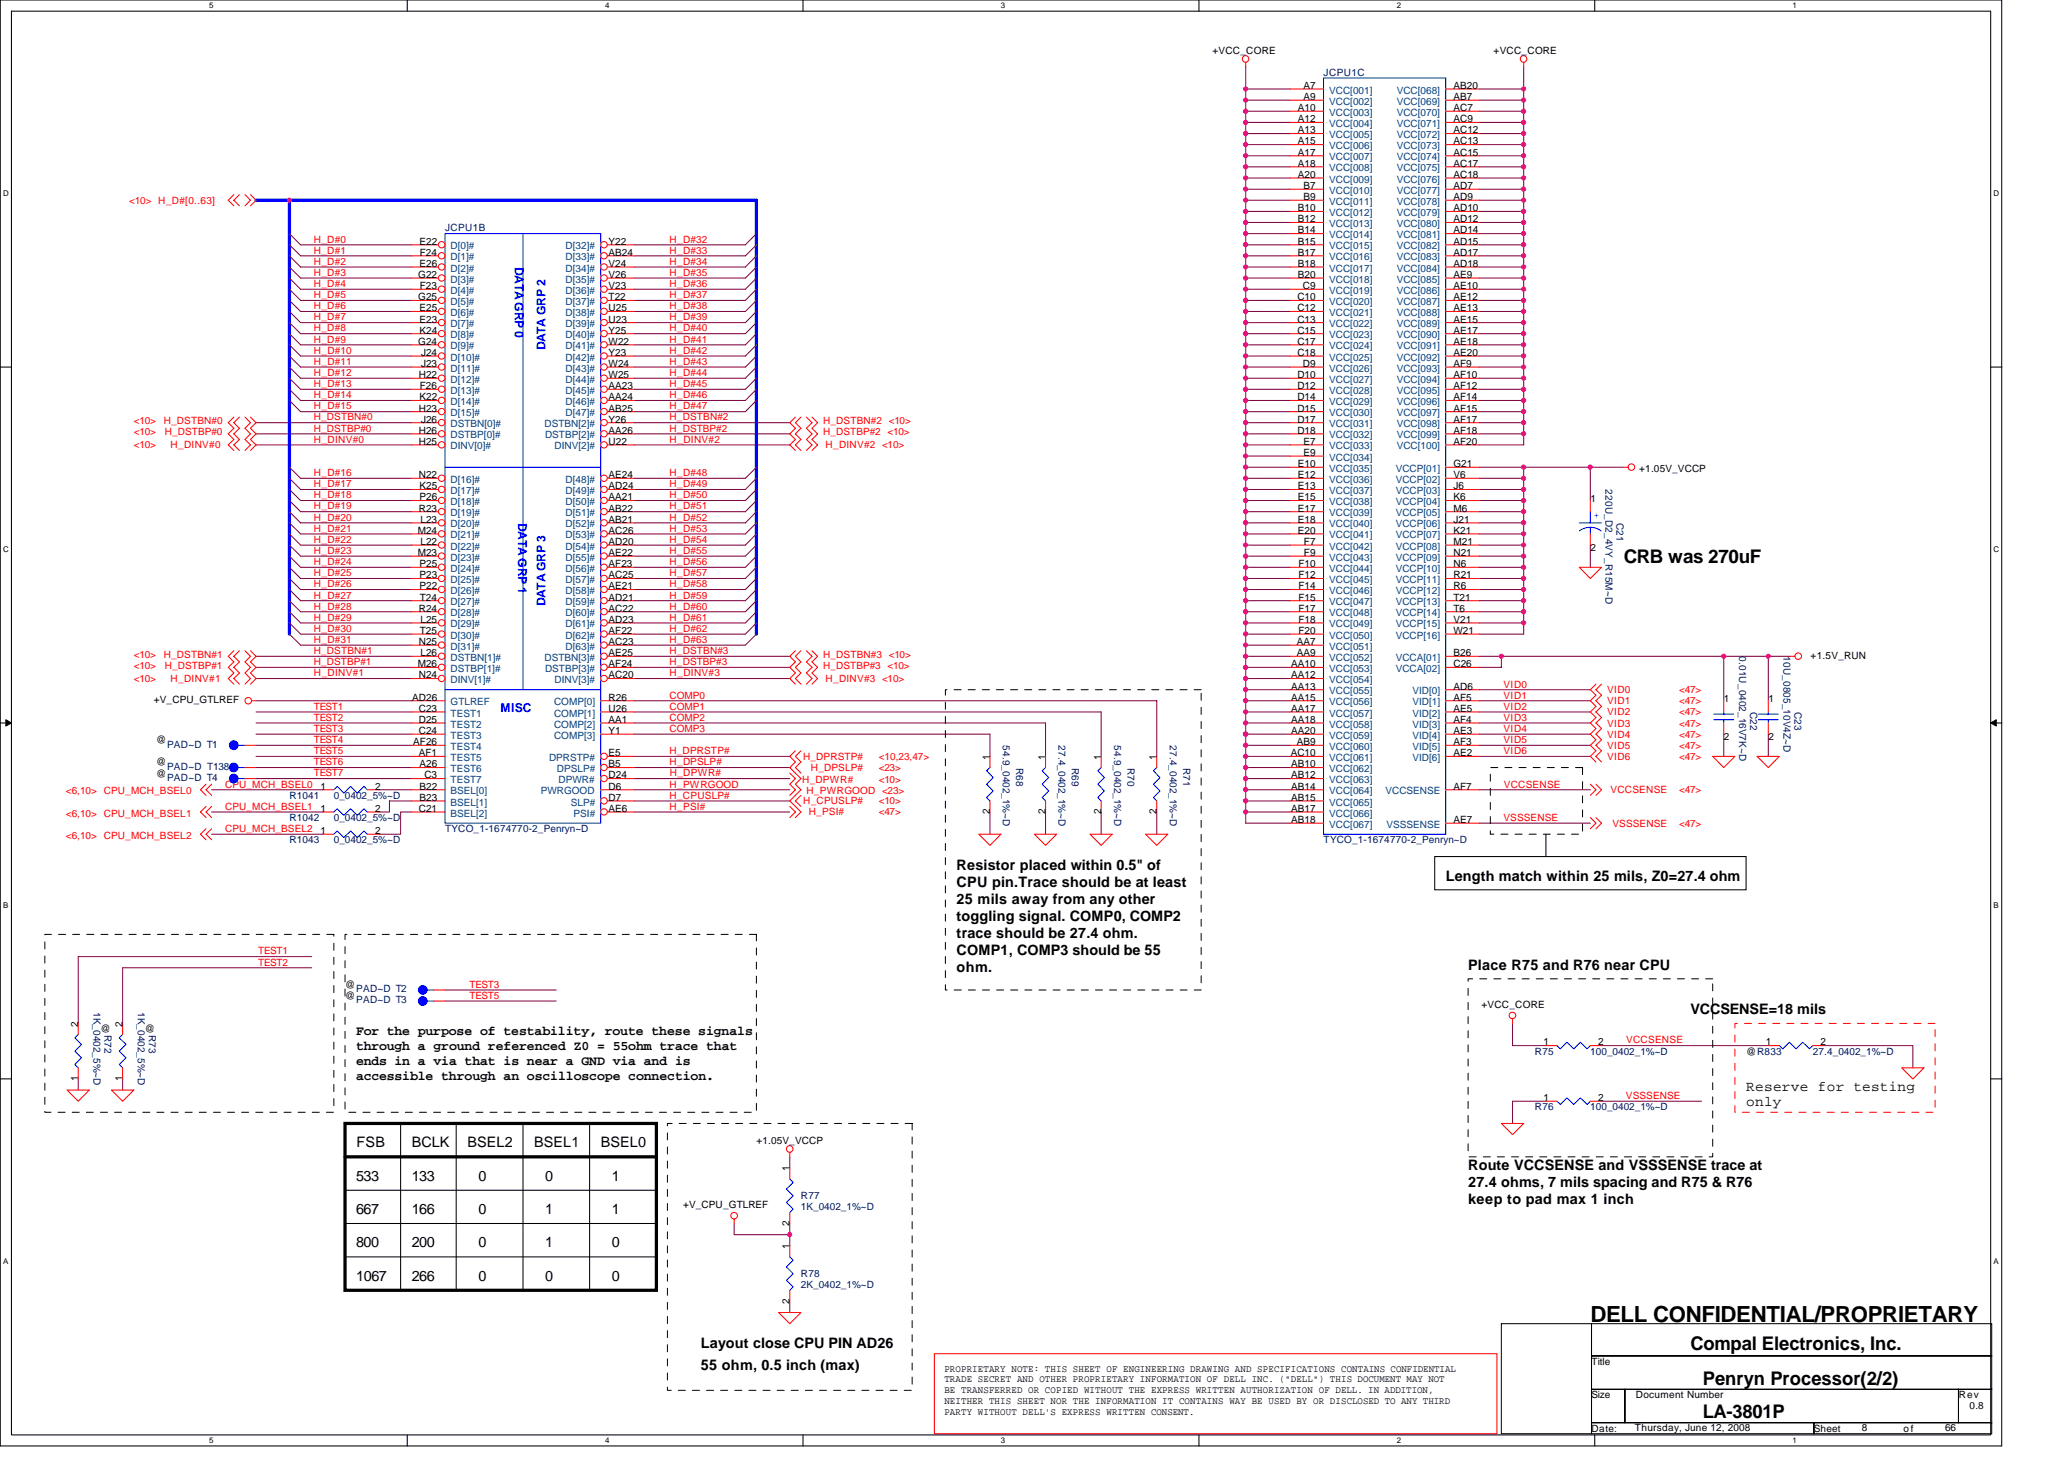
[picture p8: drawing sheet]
<svg xmlns="http://www.w3.org/2000/svg" width="297mm" height="210mm" viewBox="0 0 297 210" stroke-linecap="round" stroke-linejoin="round" font-family="sans-serif">
<defs><g id="words">
<text font-size="3.2" x="228.9" y="190.2">DELL CONFIDENTIAL/PROPRIETARY</text>
<g font-size="2.7">
<text x="233.7" y="80.9">CRB was 270uF</text>
<text x="243.3" y="194.2">Compal Electronics, Inc.</text>
<text x="245" y="204">LA-3801P</text>
<text x="245" y="199.2">Penryn Processor(2/2)</text>
</g>
<g font-size="2.1">
<text x="137.7" y="125.2">Resistor placed within 0.5&quot; of</text>
<text x="137.7" y="127.6">CPU pin.Trace should be at least</text>
<text x="137.7" y="130.1">25 mils away from any other</text>
<text x="208.1" y="126.7">Length match within 25 mils, Z0=27.4 ohm</text>
<text x="137.7" y="132.5">toggling signal. COMP0, COMP2</text>
<text x="137.7" y="135">trace should be 27.4 ohm.</text>
<text x="137.7" y="137.4">COMP1, COMP3 should be 55</text>
<text x="137.7" y="139.9">ohm.</text>
<text x="211.3" y="139.6">Place R75 and R76 near CPU</text>
<text x="243.3" y="145.9">VCCSENSE=18 mils</text>
<text x="251.3" y="156.9">Reserve for testing</text>
<text x="251.3" y="159.2">only</text>
<text x="51.3" y="165.1">FSB</text>
<text x="59.3" y="165.1">BCLK</text>
<text x="67.3" y="165.1">BSEL2</text>
<text x="76.9" y="165.1">BSEL1</text>
<text x="86.5" y="165.1">BSEL0</text>
<text x="51.3" y="169.9">533</text>
<text x="59.3" y="169.9">133</text>
<text x="68.9" y="169.9">0</text>
<text x="78.5" y="169.9">0</text>
<text x="88" y="169.9">1</text>
<text x="211.3" y="170.8">27.4 ohms, 7 mils spacing and R75 &amp; R76</text>
<text x="211.3" y="173.3">keep to pad max 1 inch</text>
<text x="211.3" y="168.4">Route VCCSENSE and VSSSENSE trace at</text>
<text x="51.3" y="174.7">667</text>
<text x="51.3" y="179.5">800</text>
<text x="59.3" y="174.7">166</text>
<text x="59.3" y="179.5">200</text>
<text x="68.9" y="174.7">0</text>
<text x="68.9" y="179.5">0</text>
<text x="78.5" y="174.7">1</text>
<text x="78.5" y="179.5">1</text>
<text x="88" y="179.5">0</text>
<text x="88" y="174.7">1</text>
<text x="51.2" y="184.3">1067</text>
<text x="59.3" y="184.3">266</text>
<text x="68.9" y="184.3">0</text>
<text x="78.5" y="184.3">0</text>
<text x="88" y="184.3">0</text>
<text x="100.9" y="194">Layout close CPU PIN AD26</text>
<text x="100.9" y="197.2">55 ohm, 0.5 inch (max)</text>
</g>
<g font-size="1.9">
<text x="51.3" y="148.8">For the purpose of testability, route these signals</text>
<text x="51.3" y="151">through a ground referenced Z0 = 55ohm trace that</text>
<text x="51.3" y="153.2">ends in a via that is near a GND via and is</text>
<text x="51.3" y="155.4">accessible through an oscilloscope connection.</text>
</g>
<g font-size="1.8" fill="#00f">
<text x="74.1" y="38.4" transform="rotate(90 74.1 38.4)">DATA GRP 0</text>
<text x="78.5" y="50.4" transform="rotate(-90 78.5 50.4)">DATA GRP 2</text>
<text x="74.6" y="75.2" transform="rotate(90 74.6 75.2)">DATA GRP 1</text>
<text x="78.5" y="87.2" transform="rotate(-90 78.5 87.2)">DATA GRP 3</text>
<text x="72" y="102.4">MISC</text>
</g>
<g font-size="1.4">
<text x="174.5" y="7.7">+VCC_CORE</text>
<text x="214.9" y="7.7">+VCC_CORE</text>
<text x="186.8" y="16">A10</text>
<text x="186.8" y="17.6">A12</text>
<text x="187.6" y="12.8">A7</text>
<text x="187.6" y="14.4">A9</text>
<text x="209.2" y="12.8">AB20</text>
<text x="209.2" y="14.4">AB7</text>
<text x="209.2" y="16">AC7</text>
<text x="209.2" y="17.6">AC9</text>
<text x="186.8" y="19.2">A13</text>
<text x="186.8" y="20.8">A15</text>
<text x="186.8" y="22.4">A17</text>
<text x="186.8" y="24">A18</text>
<text x="209.2" y="19.2">AC12</text>
<text x="209.2" y="20.8">AC13</text>
<text x="209.2" y="22.4">AC15</text>
<text x="209.2" y="24">AC17</text>
<text x="186.8" y="25.6">A20</text>
<text x="187.6" y="27.2">B7</text>
<text x="187.6" y="28.8">B9</text>
<text x="209.2" y="25.6">AC18</text>
<text x="209.2" y="27.2">AD7</text>
<text x="209.2" y="28.8">AD9</text>
<text x="60.4" y="35.2">E22</text>
<text x="87.6" y="35.2">Y22</text>
<text x="186.8" y="30.4">B10</text>
<text x="186.8" y="32">B12</text>
<text x="186.8" y="33.6">B14</text>
<text x="186.8" y="35.2">B15</text>
<text x="209.2" y="30.4">AD10</text>
<text x="209.2" y="32">AD12</text>
<text x="209.2" y="33.6">AD14</text>
<text x="209.2" y="35.2">AD15</text>
<text x="60.2" y="40">G22</text>
<text x="60.4" y="38.4">E26</text>
<text x="60.4" y="36.8">F24</text>
<text x="60.4" y="41.6">F23</text>
<text x="87.6" y="36.8">AB24</text>
<text x="87.6" y="38.4">V24</text>
<text x="87.6" y="40">V26</text>
<text x="87.6" y="41.6">V23</text>
<text x="186.8" y="36.8">B17</text>
<text x="186.8" y="38.4">B18</text>
<text x="186.8" y="40">B20</text>
<text x="187.5" y="41.6">C9</text>
<text x="209.2" y="36.8">AD17</text>
<text x="209.2" y="38.4">AD18</text>
<text x="209.2" y="40">AE9</text>
<text x="209.2" y="41.6">AE10</text>
<text x="60.2" y="43.2">G25</text>
<text x="60.4" y="44.8">E25</text>
<text x="60.4" y="46.4">E23</text>
<text x="60.4" y="48">K24</text>
<text x="87.6" y="43.2">T22</text>
<text x="87.6" y="44.8">U25</text>
<text x="87.6" y="46.4">U23</text>
<text x="87.6" y="48">Y25</text>
<text x="186.7" y="43.2">C10</text>
<text x="186.7" y="44.8">C12</text>
<text x="186.7" y="46.4">C13</text>
<text x="186.7" y="48">C15</text>
<text x="209.2" y="43.2">AE12</text>
<text x="209.2" y="44.8">AE13</text>
<text x="209.2" y="46.4">AE15</text>
<text x="209.2" y="48">AE17</text>
<text x="60.2" y="49.6">G24</text>
<text x="60.6" y="51.2">J24</text>
<text x="60.6" y="52.8">J23</text>
<text x="87.6" y="49.6">W22</text>
<text x="87.6" y="51.2">Y23</text>
<text x="87.6" y="52.8">W24</text>
<text x="186.7" y="49.6">C17</text>
<text x="186.7" y="51.2">C18</text>
<text x="187.5" y="52.8">D9</text>
<text x="209.2" y="49.6">AE18</text>
<text x="209.2" y="51.2">AE20</text>
<text x="209.2" y="52.8">AF9</text>
<text x="60.3" y="54.4">H22</text>
<text x="60.3" y="59.2">H23</text>
<text x="60.4" y="57.6">K22</text>
<text x="60.4" y="56">F26</text>
<text x="87.6" y="54.4">W25</text>
<text x="87.6" y="56">AA23</text>
<text x="87.6" y="57.6">AA24</text>
<text x="87.6" y="59.2">AB25</text>
<text x="186.7" y="54.4">D10</text>
<text x="186.7" y="56">D12</text>
<text x="186.7" y="57.6">D14</text>
<text x="186.7" y="59.2">D15</text>
<text x="209.2" y="54.4">AF10</text>
<text x="209.2" y="56">AF12</text>
<text x="209.2" y="57.6">AF14</text>
<text x="209.2" y="59.2">AF15</text>
<text x="60.3" y="64">H25</text>
<text x="60.3" y="62.4">H26</text>
<text x="60.6" y="60.8">J26</text>
<text x="87.6" y="60.8">Y26</text>
<text x="87.6" y="62.4">AA26</text>
<text x="87.6" y="64">U22</text>
<text x="186.7" y="60.8">D17</text>
<text x="186.7" y="62.4">D18</text>
<text x="187.6" y="64">E7</text>
<text x="187.6" y="65.6">E9</text>
<text x="209.2" y="60.8">AF17</text>
<text x="209.2" y="62.4">AF18</text>
<text x="209.2" y="64">AF20</text>
<text x="60.3" y="68.8">N22</text>
<text x="60.4" y="70.4">K25</text>
<text x="60.4" y="72">P26</text>
<text x="87.6" y="68.8">AE24</text>
<text x="87.6" y="70.4">AD24</text>
<text x="87.6" y="72">AA21</text>
<text x="186.8" y="67.2">E10</text>
<text x="186.8" y="68.8">E12</text>
<text x="186.8" y="70.4">E13</text>
<text x="186.8" y="72">E15</text>
<text x="209.2" y="70.4">J6</text>
<text x="209.2" y="72">K6</text>
<text x="209.2" y="67.2">G21</text>
<text x="209.2" y="68.8">V6</text>
<text x="235.9" y="67.9">+1.05V_VCCP</text>
<text x="60.1" y="76.8">M24</text>
<text x="60.3" y="73.6">R23</text>
<text x="60.5" y="75.2">L23</text>
<text x="87.6" y="73.6">AB22</text>
<text x="87.6" y="75.2">AB21</text>
<text x="87.6" y="76.8">AC26</text>
<text x="186.8" y="73.6">E17</text>
<text x="186.8" y="75.2">E18</text>
<text x="186.8" y="76.8">E20</text>
<text x="209.2" y="73.6">M6</text>
<text x="209.2" y="75.2">J21</text>
<text x="209.2" y="76.8">K21</text>
<text x="228.9" y="72.2">1</text>
<text x="60.1" y="80">M23</text>
<text x="60.4" y="81.6">P25</text>
<text x="60.4" y="83.2">P23</text>
<text x="60.5" y="78.4">L22</text>
<text x="87.6" y="78.4">AD20</text>
<text x="87.6" y="80">AE22</text>
<text x="87.6" y="81.6">AF23</text>
<text x="87.6" y="83.2">AC25</text>
<text x="186.9" y="81.6">F10</text>
<text x="186.9" y="83.2">F12</text>
<text x="187.7" y="78.4">F7</text>
<text x="187.7" y="80">F9</text>
<text x="209.2" y="78.4">M21</text>
<text x="209.2" y="80">N21</text>
<text x="209.2" y="81.6">N6</text>
<text x="209.2" y="83.2">R21</text>
<text x="228.9" y="79.2">2</text>
<text x="60.3" y="88">R24</text>
<text x="60.4" y="84.8">P22</text>
<text x="60.4" y="86.4">T24</text>
<text x="60.5" y="89.6">L25</text>
<text x="87.6" y="84.8">AE21</text>
<text x="87.6" y="86.4">AD21</text>
<text x="87.6" y="88">AC22</text>
<text x="87.6" y="89.6">AD23</text>
<text x="186.9" y="84.8">F14</text>
<text x="186.9" y="86.4">F15</text>
<text x="186.9" y="88">F17</text>
<text x="186.9" y="89.6">F18</text>
<text x="209.2" y="84.8">R6</text>
<text x="209.2" y="86.4">T21</text>
<text x="209.2" y="88">T6</text>
<text x="209.2" y="89.6">V21</text>
<text x="60.1" y="96">M26</text>
<text x="60.3" y="92.8">N25</text>
<text x="60.4" y="91.2">T25</text>
<text x="60.5" y="94.4">L26</text>
<text x="87.6" y="94.4">AE25</text>
<text x="87.6" y="91.2">AF22</text>
<text x="87.6" y="92.8">AC23</text>
<text x="87.6" y="96">AF24</text>
<text x="185.8" y="96">AA10</text>
<text x="186.6" y="92.8">AA7</text>
<text x="186.6" y="94.4">AA9</text>
<text x="186.9" y="91.2">F20</text>
<text x="209.2" y="94.4">B26</text>
<text x="209.2" y="91.2">W21</text>
<text x="209.2" y="96">C26</text>
<text x="260.6" y="94.7">+1.5V_RUN</text>
<text x="22.1" y="101.2">+V_CPU_GTLREF</text>
<text x="59.3" y="100.8">AD26</text>
<text x="60.3" y="97.6">N24</text>
<text x="87.6" y="100.8">R26</text>
<text x="87.6" y="97.6">AC20</text>
<text x="185.8" y="97.6">AA12</text>
<text x="185.8" y="99.2">AA13</text>
<text x="185.8" y="100.8">AA15</text>
<text x="209.2" y="99.2">AD6</text>
<text x="209.2" y="100.8">AF5</text>
<text x="248.1" y="101">1</text>
<text x="254.5" y="101">1</text>
<text x="22.5" y="106.9">@</text>
<text x="59.5" y="107.2">AF26</text>
<text x="60.3" y="105.6">C24</text>
<text x="60.3" y="104">D25</text>
<text x="60.3" y="102.4">C23</text>
<text x="87.6" y="102.4">U26</text>
<text x="87.6" y="104">AA1</text>
<text x="87.6" y="105.6">Y1</text>
<text x="185.8" y="102.4">AA17</text>
<text x="185.8" y="104">AA18</text>
<text x="185.8" y="105.6">AA20</text>
<text x="186.6" y="107.2">AB9</text>
<text x="209.2" y="102.4">AE5</text>
<text x="209.2" y="104">AF4</text>
<text x="209.2" y="105.6">AE3</text>
<text x="209.2" y="107.2">AF3</text>
<text x="248.1" y="106.4">2</text>
<text x="254.5" y="106.4">2</text>
<text x="22.5" y="111.7">@</text>
<text x="22.5" y="110.1">@</text>
<text x="46.1" y="113.6">1</text>
<text x="54" y="113.6">2</text>
<text x="60.3" y="108.8">AF1</text>
<text x="60.4" y="113.6">B22</text>
<text x="60.4" y="110.4">A26</text>
<text x="61.1" y="112">C3</text>
<text x="87.6" y="110.4">B5</text>
<text x="87.6" y="108.8">E5</text>
<text x="87.6" y="113.6">D6</text>
<text x="87.6" y="112">D24</text>
<text x="142.4" y="109.3" transform="rotate(-90 142.4 109.3)">1</text>
<text x="150.4" y="109.3" transform="rotate(-90 150.4 109.3)">1</text>
<text x="158.5" y="109.3" transform="rotate(-90 158.5 109.3)">1</text>
<text x="166.5" y="109.3" transform="rotate(-90 166.5 109.3)">1</text>
<text x="185.8" y="108.8">AC10</text>
<text x="185.8" y="110.4">AB10</text>
<text x="185.8" y="112">AB12</text>
<text x="185.8" y="113.6">AB14</text>
<text x="209.2" y="108.8">AE2</text>
<text x="209.2" y="113.6">AF7</text>
<text x="46.1" y="116.8">1</text>
<text x="46.1" y="120">1</text>
<text x="54" y="116.8">2</text>
<text x="54" y="120">2</text>
<text x="60.3" y="116.8">C21</text>
<text x="60.4" y="115.2">B23</text>
<text x="87.6" y="116.8">AE6</text>
<text x="87.6" y="115.2">D7</text>
<text x="142.4" y="117.2" transform="rotate(-90 142.4 117.2)">2</text>
<text x="150.4" y="117.2" transform="rotate(-90 150.4 117.2)">2</text>
<text x="158.5" y="117.2" transform="rotate(-90 158.5 117.2)">2</text>
<text x="166.5" y="117.2" transform="rotate(-90 166.5 117.2)">2</text>
<text x="185.8" y="115.2">AB15</text>
<text x="185.8" y="116.8">AB17</text>
<text x="185.8" y="118.4">AB18</text>
<text x="209.2" y="118.4">AE7</text>
<text x="49.7" y="143.7">@</text>
<text x="49.7" y="142.1">@</text>
<text x="11.2" y="147.7" transform="rotate(-90 11.2 147.7)">2</text>
<text x="14.5" y="148.5">@</text>
<text x="17.6" y="147.7" transform="rotate(-90 17.6 147.7)">2</text>
<text x="20.8" y="148.5">@</text>
<text x="213.2" y="145">+VCC_CORE</text>
<text x="11.2" y="155.6" transform="rotate(-90 11.2 155.6)">1</text>
<text x="17.6" y="155.6" transform="rotate(-90 17.6 155.6)">1</text>
<text x="222.1" y="150.4">1</text>
<text x="230" y="150.4">2</text>
<text x="251.3" y="151.7">@R833</text>
<text x="254.1" y="150.4">1</text>
<text x="262" y="150.4">2</text>
<text x="222.1" y="158.4">1</text>
<text x="230" y="158.4">2</text>
<text x="108.9" y="164.5">+1.05V_VCCP</text>
<text x="98.3" y="173.8">+V_CPU_GTLREF</text>
<text x="113.6" y="168.5" transform="rotate(-90 113.6 168.5)">1</text>
<text x="113.6" y="179.7" transform="rotate(-90 113.6 179.7)">1</text>
<text x="113.6" y="176.4" transform="rotate(-90 113.6 176.4)">2</text>
<text x="113.6" y="187.6" transform="rotate(-90 113.6 187.6)">2</text>
<text x="135.9" y="197.3">PROPRIETARY NOTE: THIS SHEET OF ENGINEERING DRAWING AND SPECIFICATIONS CONTAINS CONFIDENTIAL</text>
<text x="229" y="196.4">Title</text>
<text x="135.9" y="198.9">TRADE SECRET AND OTHER PROPRIETARY INFORMATION OF DELL INC. (&quot;DELL&quot;) THIS DOCUMENT MAY NOT</text>
<text x="135.9" y="200.4">BE TRANSFERRED OR COPIED WITHOUT THE EXPRESS WRITTEN AUTHORIZATION OF DELL. IN ADDITION,</text>
<text x="135.9" y="202">NEITHER THIS SHEET NOR THE INFORMATION IT CONTAINS WAY BE USED BY OR DISCLOSED TO ANY THIRD</text>
<text x="135.9" y="203.5">PARTY WITHOUT DELL'S EXPRESS WRITTEN CONSENT.</text>
<text x="229" y="201.2">Size</text>
<text x="235.4" y="201.2">Document Number</text>
<text x="281.9" y="201.2">Rev</text>
<text x="283.4" y="202.8">0.8</text>
<text x="229" y="206">Date:</text>
<text x="235.3" y="205.8">Thursday, June 12, 2008</text>
<text x="261" y="206">Sheet</text>
<text x="267.9" y="205.8">8</text>
<text x="274" y="206">of</text>
<text x="279.9" y="205.8">66</text>
</g>
<g font-size="1.4" fill="#000080">
<text x="190.5" y="10.9">JCPU1C</text>
<text x="64" y="33.3">JCPU1B</text>
<text x="231.1" y="70.4" transform="rotate(90 231.1 70.4)">220U_D2_4VY_R15M~D</text>
<text x="232.7" y="75.2" transform="rotate(90 232.7 75.2)">C21</text>
<text x="250.3" y="94.4" transform="rotate(90 250.3 94.4)">0.01U_0402_16V7K~D</text>
<text x="256.7" y="94.4" transform="rotate(90 256.7 94.4)">10U_0805_10V4Z~D</text>
<text x="24" y="107.5">PAD~D T1</text>
<text x="144.3" y="107.2" transform="rotate(90 144.3 107.2)">54.9_0402_1%~D</text>
<text x="152.3" y="107.2" transform="rotate(90 152.3 107.2)">27.4_0402_1%~D</text>
<text x="160.3" y="107.2" transform="rotate(90 160.3 107.2)">54.9_0402_1%~D</text>
<text x="168.3" y="107.2" transform="rotate(90 168.3 107.2)">27.4_0402_1%~D</text>
<text x="251.9" y="102.4" transform="rotate(90 251.9 102.4)">C22</text>
<text x="258.3" y="102.4" transform="rotate(90 258.3 102.4)">C23</text>
<text x="24" y="112.4">PAD~D T4</text>
<text x="24" y="110.7">PAD~D T138</text>
<text x="146.3" y="110.4" transform="rotate(90 146.3 110.4)">R68</text>
<text x="154.3" y="110.4" transform="rotate(90 154.3 110.4)">R69</text>
<text x="162.3" y="110.4" transform="rotate(90 162.3 110.4)">R70</text>
<text x="170.3" y="110.4" transform="rotate(90 170.3 110.4)">R71</text>
<text x="41.7" y="118.1">R1042</text>
<text x="41.7" y="114.9">R1041</text>
<text x="48" y="118.1">0_0402_5%~D</text>
<text x="48" y="114.9">0_0402_5%~D</text>
<text x="64" y="119.7">TYCO_1-1674770-2_Penryn~D</text>
<text x="41.7" y="121.3">R1043</text>
<text x="48" y="121.3">0_0402_5%~D</text>
<text x="190.5" y="121.3">TYCO_1-1674770-2_Penryn~D</text>
<text x="51.3" y="142.7">PAD~D T2</text>
<text x="13.4" y="145.6" transform="rotate(90 13.4 145.6)">1K_0402_5%~D</text>
<text x="15" y="148.8" transform="rotate(90 15 148.8)">R72</text>
<text x="19.8" y="145.6" transform="rotate(90 19.8 145.6)">1K_0402_5%~D</text>
<text x="21.4" y="148.8" transform="rotate(90 21.4 148.8)">R73</text>
<text x="51.3" y="144.4">PAD~D T3</text>
<text x="220.9" y="151.7">R75</text>
<text x="228.9" y="151.7">100_0402_1%~D</text>
<text x="260.9" y="151.7">27.4_0402_1%~D</text>
<text x="220.9" y="159.7">R76</text>
<text x="228.9" y="159.7">100_0402_1%~D</text>
<text x="115.3" y="172.5">R77</text>
<text x="115.3" y="174.1">1K_0402_1%~D</text>
<text x="115.3" y="183.7">R78</text>
<text x="115.3" y="185.3">2K_0402_1%~D</text>
</g>
<g font-size="1.4" fill="#004080">
<text x="191.3" y="13.5">VCC[001]</text>
<text x="191.3" y="15.1">VCC[002]</text>
<text x="191.3" y="16.7">VCC[003]</text>
<text x="201" y="13.5">VCC[068]</text>
<text x="201" y="15.1">VCC[069]</text>
<text x="201" y="16.7">VCC[070]</text>
<text x="191.3" y="18.3">VCC[004]</text>
<text x="191.3" y="19.9">VCC[005]</text>
<text x="191.3" y="21.5">VCC[006]</text>
<text x="191.3" y="23.1">VCC[007]</text>
<text x="201" y="18.3">VCC[071]</text>
<text x="201" y="19.9">VCC[072]</text>
<text x="201" y="21.5">VCC[073]</text>
<text x="201" y="23.1">VCC[074]</text>
<text x="191.3" y="24.7">VCC[008]</text>
<text x="191.3" y="26.3">VCC[009]</text>
<text x="191.3" y="27.9">VCC[010]</text>
<text x="191.3" y="29.5">VCC[011]</text>
<text x="201" y="24.7">VCC[075]</text>
<text x="201" y="26.3">VCC[076]</text>
<text x="201" y="27.9">VCC[077]</text>
<text x="201" y="29.5">VCC[078]</text>
<text x="64.9" y="35.9">D[0]#</text>
<text x="81.4" y="35.9">D[32]#</text>
<text x="191.3" y="31.1">VCC[012]</text>
<text x="191.3" y="32.7">VCC[013]</text>
<text x="191.3" y="34.3">VCC[014]</text>
<text x="191.3" y="35.9">VCC[015]</text>
<text x="201" y="31.1">VCC[079]</text>
<text x="201" y="32.7">VCC[080]</text>
<text x="201" y="34.3">VCC[081]</text>
<text x="201" y="35.9">VCC[082]</text>
<text x="64.9" y="37.5">D[1]#</text>
<text x="64.9" y="39.1">D[2]#</text>
<text x="64.9" y="40.7">D[3]#</text>
<text x="81.4" y="37.5">D[33]#</text>
<text x="81.4" y="39.1">D[34]#</text>
<text x="81.4" y="40.7">D[35]#</text>
<text x="191.3" y="37.5">VCC[016]</text>
<text x="191.3" y="39.1">VCC[017]</text>
<text x="191.3" y="40.7">VCC[018]</text>
<text x="201" y="37.5">VCC[083]</text>
<text x="201" y="39.1">VCC[084]</text>
<text x="201" y="40.7">VCC[085]</text>
<text x="64.9" y="42.3">D[4]#</text>
<text x="64.9" y="43.9">D[5]#</text>
<text x="64.9" y="45.5">D[6]#</text>
<text x="64.9" y="47.1">D[7]#</text>
<text x="81.4" y="42.3">D[36]#</text>
<text x="81.4" y="43.9">D[37]#</text>
<text x="81.4" y="45.5">D[38]#</text>
<text x="81.4" y="47.1">D[39]#</text>
<text x="191.3" y="42.3">VCC[019]</text>
<text x="191.3" y="43.9">VCC[020]</text>
<text x="191.3" y="45.5">VCC[021]</text>
<text x="191.3" y="47.1">VCC[022]</text>
<text x="201" y="42.3">VCC[086]</text>
<text x="201" y="43.9">VCC[087]</text>
<text x="201" y="45.5">VCC[088]</text>
<text x="201" y="47.1">VCC[089]</text>
<text x="64.9" y="51.9">D[10]#</text>
<text x="64.9" y="53.5">D[11]#</text>
<text x="64.9" y="48.7">D[8]#</text>
<text x="64.9" y="50.3">D[9]#</text>
<text x="81.4" y="48.7">D[40]#</text>
<text x="81.4" y="50.3">D[41]#</text>
<text x="81.4" y="51.9">D[42]#</text>
<text x="81.4" y="53.5">D[43]#</text>
<text x="191.3" y="48.7">VCC[023]</text>
<text x="191.3" y="50.3">VCC[024]</text>
<text x="191.3" y="51.9">VCC[025]</text>
<text x="191.3" y="53.5">VCC[026]</text>
<text x="201" y="48.7">VCC[090]</text>
<text x="201" y="50.3">VCC[091]</text>
<text x="201" y="51.9">VCC[092]</text>
<text x="201" y="53.5">VCC[093]</text>
<text x="64.9" y="55.1">D[12]#</text>
<text x="64.9" y="56.7">D[13]#</text>
<text x="64.9" y="58.3">D[14]#</text>
<text x="64.9" y="59.9">D[15]#</text>
<text x="81.4" y="55.1">D[44]#</text>
<text x="81.4" y="56.7">D[45]#</text>
<text x="81.4" y="58.3">D[46]#</text>
<text x="81.4" y="59.9">D[47]#</text>
<text x="191.3" y="55.1">VCC[027]</text>
<text x="191.3" y="56.7">VCC[028]</text>
<text x="191.3" y="58.3">VCC[029]</text>
<text x="191.3" y="59.9">VCC[030]</text>
<text x="201" y="55.1">VCC[094]</text>
<text x="201" y="56.7">VCC[095]</text>
<text x="201" y="58.3">VCC[096]</text>
<text x="201" y="59.9">VCC[097]</text>
<text x="64.9" y="64.7">DINV[0]#</text>
<text x="64.9" y="61.5">DSTBN[0]#</text>
<text x="64.9" y="63.1">DSTBP[0]#</text>
<text x="78.4" y="61.5">DSTBN[2]#</text>
<text x="78.4" y="63.1">DSTBP[2]#</text>
<text x="79.8" y="64.7">DINV[2]#</text>
<text x="191.3" y="61.5">VCC[031]</text>
<text x="191.3" y="63.1">VCC[032]</text>
<text x="191.3" y="64.7">VCC[033]</text>
<text x="201" y="61.5">VCC[098]</text>
<text x="201" y="63.1">VCC[099]</text>
<text x="201" y="64.7">VCC[100]</text>
<text x="64.9" y="69.5">D[16]#</text>
<text x="64.9" y="71.1">D[17]#</text>
<text x="81.4" y="69.5">D[48]#</text>
<text x="81.4" y="71.1">D[49]#</text>
<text x="191.3" y="66.3">VCC[034]</text>
<text x="191.3" y="67.9">VCC[035]</text>
<text x="191.3" y="69.5">VCC[036]</text>
<text x="191.3" y="71.1">VCC[037]</text>
<text x="200.9" y="71.1">VCCP[03]</text>
<text x="200.9" y="67.9">VCCP[01]</text>
<text x="200.9" y="69.5">VCCP[02]</text>
<text x="64.9" y="72.7">D[18]#</text>
<text x="64.9" y="74.3">D[19]#</text>
<text x="64.9" y="75.9">D[20]#</text>
<text x="64.9" y="77.5">D[21]#</text>
<text x="81.4" y="72.7">D[50]#</text>
<text x="81.4" y="74.3">D[51]#</text>
<text x="81.4" y="75.9">D[52]#</text>
<text x="81.4" y="77.5">D[53]#</text>
<text x="191.3" y="72.7">VCC[038]</text>
<text x="191.3" y="74.3">VCC[039]</text>
<text x="191.3" y="75.9">VCC[040]</text>
<text x="191.3" y="77.5">VCC[041]</text>
<text x="200.9" y="72.7">VCCP[04]</text>
<text x="200.9" y="74.3">VCCP[05]</text>
<text x="200.9" y="75.9">VCCP[06]</text>
<text x="200.9" y="77.5">VCCP[07]</text>
<text x="64.9" y="79.1">D[22]#</text>
<text x="64.9" y="80.7">D[23]#</text>
<text x="64.9" y="82.3">D[24]#</text>
<text x="64.9" y="83.9">D[25]#</text>
<text x="81.4" y="79.1">D[54]#</text>
<text x="81.4" y="80.7">D[55]#</text>
<text x="81.4" y="82.3">D[56]#</text>
<text x="81.4" y="83.9">D[57]#</text>
<text x="191.3" y="79.1">VCC[042]</text>
<text x="191.3" y="80.7">VCC[043]</text>
<text x="191.3" y="82.3">VCC[044]</text>
<text x="191.3" y="83.9">VCC[045]</text>
<text x="200.9" y="79.1">VCCP[08]</text>
<text x="200.9" y="80.7">VCCP[09]</text>
<text x="200.9" y="82.3">VCCP[10]</text>
<text x="200.9" y="83.9">VCCP[11]</text>
<text x="64.9" y="85.5">D[26]#</text>
<text x="64.9" y="87.1">D[27]#</text>
<text x="64.9" y="88.7">D[28]#</text>
<text x="81.4" y="85.5">D[58]#</text>
<text x="81.4" y="87.1">D[59]#</text>
<text x="81.4" y="88.7">D[60]#</text>
<text x="191.3" y="85.5">VCC[046]</text>
<text x="191.3" y="87.1">VCC[047]</text>
<text x="191.3" y="88.7">VCC[048]</text>
<text x="200.9" y="85.5">VCCP[12]</text>
<text x="200.9" y="87.1">VCCP[13]</text>
<text x="200.9" y="88.7">VCCP[14]</text>
<text x="64.9" y="90.3">D[29]#</text>
<text x="64.9" y="91.9">D[30]#</text>
<text x="64.9" y="93.5">D[31]#</text>
<text x="64.9" y="95.1">DSTBN[1]#</text>
<text x="78.4" y="95.1">DSTBN[3]#</text>
<text x="81.4" y="90.3">D[61]#</text>
<text x="81.4" y="91.9">D[62]#</text>
<text x="81.4" y="93.5">D[63]#</text>
<text x="191.3" y="90.3">VCC[049]</text>
<text x="191.3" y="91.9">VCC[050]</text>
<text x="191.3" y="93.5">VCC[051]</text>
<text x="191.3" y="95.1">VCC[052]</text>
<text x="200.9" y="95.1">VCCA[01]</text>
<text x="200.9" y="90.3">VCCP[15]</text>
<text x="200.9" y="91.9">VCCP[16]</text>
<text x="64.9" y="98.3">DINV[1]#</text>
<text x="64.9" y="96.7">DSTBP[1]#</text>
<text x="64.9" y="101.5">GTLREF</text>
<text x="78.4" y="96.7">DSTBP[3]#</text>
<text x="79.7" y="101.5">COMP[0]</text>
<text x="79.8" y="98.3">DINV[3]#</text>
<text x="191.3" y="96.7">VCC[053]</text>
<text x="191.3" y="98.3">VCC[054]</text>
<text x="191.3" y="99.9">VCC[055]</text>
<text x="191.3" y="101.5">VCC[056]</text>
<text x="200.9" y="96.7">VCCA[02]</text>
<text x="203.3" y="99.9">VID[0]</text>
<text x="203.3" y="101.5">VID[1]</text>
<text x="64.9" y="106.3">TEST3</text>
<text x="64.9" y="104.7">TEST2</text>
<text x="64.9" y="107.9">TEST4</text>
<text x="64.9" y="103.1">TEST1</text>
<text x="79.7" y="103.1">COMP[1]</text>
<text x="79.7" y="104.7">COMP[2]</text>
<text x="79.7" y="106.3">COMP[3]</text>
<text x="191.3" y="103.1">VCC[057]</text>
<text x="191.3" y="104.7">VCC[058]</text>
<text x="191.3" y="106.3">VCC[059]</text>
<text x="191.3" y="107.9">VCC[060]</text>
<text x="203.3" y="103.1">VID[2]</text>
<text x="203.3" y="104.7">VID[3]</text>
<text x="203.3" y="106.3">VID[4]</text>
<text x="203.3" y="107.9">VID[5]</text>
<text x="64.9" y="109.5">TEST5</text>
<text x="64.9" y="111.1">TEST6</text>
<text x="64.9" y="112.7">TEST7</text>
<text x="79" y="109.5">DPRSTP#</text>
<text x="80.2" y="111.1">DPSLP#</text>
<text x="80.4" y="112.7">DPWR#</text>
<text x="191.3" y="109.5">VCC[061]</text>
<text x="191.3" y="111.1">VCC[062]</text>
<text x="191.3" y="112.7">VCC[063]</text>
<text x="203.3" y="109.5">VID[6]</text>
<text x="64.9" y="114.3">BSEL[0]</text>
<text x="64.9" y="115.9">BSEL[1]</text>
<text x="64.9" y="117.5">BSEL[2]</text>
<text x="77.8" y="114.3">PWRGOOD</text>
<text x="82.1" y="115.9">SLP#</text>
<text x="82.5" y="117.5">PSI#</text>
<text x="191.3" y="114.3">VCC[064]</text>
<text x="191.3" y="115.9">VCC[065]</text>
<text x="191.3" y="117.5">VCC[066]</text>
<text x="191.3" y="119.1">VCC[067]</text>
<text x="199.4" y="114.3">VCCSENSE</text>
<text x="199.6" y="119.1">VSSSENSE</text>
</g>
<g font-size="1.4" fill="#f00">
<text x="18.6" y="29.3">&lt;10&gt; H_D#[0..63]</text>
<text x="45.2" y="34.9">H_D#0</text>
<text x="96.4" y="34.9">H_D#32</text>
<text x="45.2" y="39.7">H_D#3</text>
<text x="45.2" y="38.1">H_D#2</text>
<text x="45.2" y="41.3">H_D#4</text>
<text x="45.2" y="36.5">H_D#1</text>
<text x="96.4" y="41.3">H_D#36</text>
<text x="96.4" y="39.7">H_D#35</text>
<text x="96.4" y="38.1">H_D#34</text>
<text x="96.4" y="36.5">H_D#33</text>
<text x="45.2" y="46.1">H_D#7</text>
<text x="45.2" y="44.5">H_D#6</text>
<text x="45.2" y="42.9">H_D#5</text>
<text x="45.2" y="47.7">H_D#8</text>
<text x="96.4" y="47.7">H_D#40</text>
<text x="96.4" y="46.1">H_D#39</text>
<text x="96.4" y="42.9">H_D#37</text>
<text x="96.4" y="44.5">H_D#38</text>
<text x="45.2" y="50.9">H_D#10</text>
<text x="45.2" y="52.5">H_D#11</text>
<text x="45.2" y="49.3">H_D#9</text>
<text x="96.4" y="52.5">H_D#43</text>
<text x="96.4" y="50.9">H_D#42</text>
<text x="96.4" y="49.3">H_D#41</text>
<text x="45.2" y="57.3">H_D#14</text>
<text x="45.2" y="54.1">H_D#12</text>
<text x="45.2" y="55.7">H_D#13</text>
<text x="45.2" y="58.9">H_D#15</text>
<text x="96.4" y="57.3">H_D#46</text>
<text x="96.4" y="55.7">H_D#45</text>
<text x="96.4" y="58.9">H_D#47</text>
<text x="96.4" y="54.1">H_D#44</text>
<text x="19.3" y="64.5">&lt;10&gt;</text>
<text x="19.3" y="61">&lt;10&gt;</text>
<text x="19.3" y="62.6">&lt;10&gt;</text>
<text x="23.6" y="61">H_DSTBN#0</text>
<text x="23.7" y="62.6">H_DSTBP#0</text>
<text x="24.5" y="64.5">H_DINV#0</text>
<text x="45.2" y="63.7">H_DINV#0</text>
<text x="45.2" y="60.5">H_DSTBN#0</text>
<text x="45.2" y="62.1">H_DSTBP#0</text>
<text x="96.4" y="63.7">H_DINV#2</text>
<text x="96.4" y="62.1">H_DSTBP#2</text>
<text x="96.4" y="60.5">H_DSTBN#2</text>
<text x="118.5" y="62.6">H_DSTBP#2 &lt;10&gt;</text>
<text x="118.5" y="61">H_DSTBN#2 &lt;10&gt;</text>
<text x="118.8" y="64.5">H_DINV#2 &lt;10&gt;</text>
<text x="45.2" y="70.1">H_D#17</text>
<text x="45.2" y="68.5">H_D#16</text>
<text x="45.2" y="71.7">H_D#18</text>
<text x="96.4" y="68.5">H_D#48</text>
<text x="96.4" y="70.1">H_D#49</text>
<text x="96.4" y="71.7">H_D#50</text>
<text x="45.2" y="74.9">H_D#20</text>
<text x="45.2" y="73.3">H_D#19</text>
<text x="45.2" y="76.5">H_D#21</text>
<text x="96.4" y="74.9">H_D#52</text>
<text x="96.4" y="76.5">H_D#53</text>
<text x="96.4" y="73.3">H_D#51</text>
<text x="45.2" y="81.3">H_D#24</text>
<text x="45.2" y="79.7">H_D#23</text>
<text x="45.2" y="78.1">H_D#22</text>
<text x="45.2" y="82.9">H_D#25</text>
<text x="96.4" y="81.3">H_D#56</text>
<text x="96.4" y="82.9">H_D#57</text>
<text x="96.4" y="78.1">H_D#54</text>
<text x="96.4" y="79.7">H_D#55</text>
<text x="45.2" y="86.1">H_D#27</text>
<text x="45.2" y="84.5">H_D#26</text>
<text x="45.2" y="89.3">H_D#29</text>
<text x="45.2" y="87.7">H_D#28</text>
<text x="96.4" y="87.7">H_D#60</text>
<text x="96.4" y="86.1">H_D#59</text>
<text x="96.4" y="84.5">H_D#58</text>
<text x="96.4" y="89.3">H_D#61</text>
<text x="19.3" y="94.6">&lt;10&gt;</text>
<text x="23.6" y="94.6">H_DSTBN#1</text>
<text x="45.2" y="95.7">H_DSTBP#1</text>
<text x="45.2" y="94.1">H_DSTBN#1</text>
<text x="45.2" y="90.9">H_D#30</text>
<text x="45.2" y="92.5">H_D#31</text>
<text x="96.4" y="94.1">H_DSTBN#3</text>
<text x="96.4" y="90.9">H_D#62</text>
<text x="96.4" y="92.5">H_D#63</text>
<text x="96.4" y="95.7">H_DSTBP#3</text>
<text x="118.5" y="94.6">H_DSTBN#3 &lt;10&gt;</text>
<text x="19.3" y="98.1">&lt;10&gt;</text>
<text x="19.3" y="96.2">&lt;10&gt;</text>
<text x="23.7" y="96.2">H_DSTBP#1</text>
<text x="24.5" y="98.1">H_DINV#1</text>
<text x="45.2" y="97.3">H_DINV#1</text>
<text x="96.4" y="97.3">H_DINV#3</text>
<text x="96.4" y="100.5">COMP0</text>
<text x="118.5" y="96.2">H_DSTBP#3 &lt;10&gt;</text>
<text x="118.8" y="98.1">H_DINV#3 &lt;10&gt;</text>
<text x="216.4" y="100.5">VID1</text>
<text x="216.4" y="98.9">VID0</text>
<text x="231.3" y="99.7">VID0</text>
<text x="231.3" y="101.3">VID1</text>
<text x="241.7" y="99.7">&lt;47&gt;</text>
<text x="241.7" y="101.3">&lt;47&gt;</text>
<text x="45.2" y="103.7">TEST2</text>
<text x="45.2" y="105.3">TEST3</text>
<text x="45.2" y="102.1">TEST1</text>
<text x="45.2" y="106.9">TEST4</text>
<text x="96.4" y="103.7">COMP2</text>
<text x="96.4" y="105.3">COMP3</text>
<text x="96.4" y="102.1">COMP1</text>
<text x="216.4" y="105.3">VID4</text>
<text x="216.4" y="103.7">VID3</text>
<text x="216.4" y="102.1">VID2</text>
<text x="216.4" y="106.9">VID5</text>
<text x="231.3" y="102.9">VID2</text>
<text x="231.3" y="104.5">VID3</text>
<text x="231.3" y="106.1">VID4</text>
<text x="231.3" y="107.7">VID5</text>
<text x="241.7" y="102.9">&lt;47&gt;</text>
<text x="241.7" y="104.5">&lt;47&gt;</text>
<text x="241.7" y="106.1">&lt;47&gt;</text>
<text x="241.7" y="107.7">&lt;47&gt;</text>
<text x="32.4" y="113.3">CPU_MCH_BSEL0</text>
<text x="45.2" y="108.5">TEST5</text>
<text x="45.2" y="110.1">TEST6</text>
<text x="45.2" y="111.7">TEST7</text>
<text x="96.4" y="108.5">H_DPRSTP#</text>
<text x="96.4" y="110.1">H_DPSLP#</text>
<text x="96.4" y="113.3">H_PWRGOOD</text>
<text x="96.4" y="111.7">H_DPWR#</text>
<text x="115.4" y="112.7">H_DPWR#</text>
<text x="115.6" y="109.3">H_DPRSTP#</text>
<text x="116.7" y="110.9">H_DPSLP#</text>
<text x="126.5" y="110.9">&lt;23&gt;</text>
<text x="126.5" y="109.3">&lt;10,23,47&gt;</text>
<text x="126.5" y="112.7">&lt;10&gt;</text>
<text x="216.4" y="108.5">VID6</text>
<text x="216.4" y="113.3">VCCSENSE</text>
<text x="231.3" y="109.3">VID6</text>
<text x="241.7" y="109.3">&lt;47&gt;</text>
<text x="9.5" y="117.5">&lt;6,10&gt; CPU_MCH_BSEL1</text>
<text x="9.5" y="114.3">&lt;6,10&gt; CPU_MCH_BSEL0</text>
<text x="32.4" y="119.7">CPU_MCH_BSEL2</text>
<text x="32.4" y="116.5">CPU_MCH_BSEL1</text>
<text x="96.4" y="116.5">H_PSI#</text>
<text x="96.4" y="114.9">H_CPUSLP#</text>
<text x="115.6" y="115.7">H_CPUSLP#</text>
<text x="116.1" y="114.3">H_PWRGOOD &lt;23&gt;</text>
<text x="116.4" y="117.3">H_PSI#</text>
<text x="126.5" y="115.7">&lt;10&gt;</text>
<text x="126.5" y="117.3">&lt;47&gt;</text>
<text x="216.4" y="118.1">VSSSENSE</text>
<text x="231.8" y="114.1">VCCSENSE</text>
<text x="232.1" y="118.9">VSSSENSE</text>
<text x="241.7" y="114.1">&lt;47&gt;</text>
<text x="241.7" y="118.9">&lt;47&gt;</text>
<text x="9.5" y="120.7">&lt;6,10&gt; CPU_MCH_BSEL2</text>
<text x="37.2" y="137.3">TEST1</text>
<text x="37.2" y="138.9">TEST2</text>
<text x="67.6" y="142.1">TEST3</text>
<text x="67.6" y="143.7">TEST5</text>
<text x="234" y="150.1">VCCSENSE</text>
<text x="234" y="158.1">VSSSENSE</text>
</g>
<text font-size="1.4" fill="#00f" x="229.4" y="74.6">+</text>
<g font-size="1.1">
<text x="30.1" y="1.2">5</text>
<text x="87.1" y="1.2">4</text>
<text x="144" y="1.2">3</text>
<text x="201" y="1.2">2</text>
<text x="258" y="1.2">1</text>
<text x=".4" y="28.2">D</text>
<text x="286.9" y="28.2">D</text>
<text x=".4" y="79.4">C</text>
<text x="286.9" y="79.4">C</text>
<text x=".4" y="130.6">B</text>
<text x="286.9" y="130.6">B</text>
<text x=".4" y="181.8">A</text>
<text x="286.9" y="181.8">A</text>
<text x="30.1" y="207.6">5</text>
<text x="87.1" y="207.6">4</text>
<text x="144" y="207.6">3</text>
<text x="201" y="207.6">2</text>
<text x="258" y="207.6">1</text>
</g>
</g></defs>
<path d="M0 0h288.1v208h-288.1zM1.6 1.6h284.9v204.8h-284.9z" fill="none" stroke="#000" stroke-width=".15"/>
<g fill="#fff">
<path d="M30.1 .2h.6v1.2h-.6z"/>
<path d="M30.1 206.6h.6v1.3h-.6z"/>
</g>
<path d="M58.6 0v1.6M58.6 206.4v1.6" fill="none" stroke="#000" stroke-width=".15"/>
<g fill="#fff">
<path d="M87.1 .2h.6v1.2h-.6z"/>
<path d="M87.1 206.6h.6v1.3h-.6z"/>
</g>
<path d="M115.6 0v1.6M115.6 206.4v1.6" fill="none" stroke="#000" stroke-width=".15"/>
<g fill="#fff">
<path d="M144 .2h.6v1.2h-.6z"/>
<path d="M144 206.6h.6v1.3h-.6z"/>
</g>
<path d="M172.5 0v1.6M172.5 206.4v1.6" fill="none" stroke="#000" stroke-width=".15"/>
<g fill="#fff">
<path d="M201 .2h.6v1.2h-.6z"/>
<path d="M201 206.6h.6v1.3h-.6z"/>
</g>
<path d="M229.5 0v1.6M229.5 206.4v1.6" fill="none" stroke="#000" stroke-width=".15"/>
<g fill="#fff">
<path d="M258 .2h.6v1.2h-.6z"/>
<path d="M258 206.6h.6v1.3h-.6z"/>
<path d="M.4 27.2h.8v1.3h-.8z"/>
<path d="M286.9 27.2h.8v1.3h-.8z"/>
<path d="M.4 78.4h.8v1.3h-.8z"/>
<path d="M286.9 78.4h.8v1.3h-.8z"/>
</g>
<path d="M0 52.8h1.6M286.5 52.8h1.6" fill="none" stroke="#000" stroke-width=".15"/>
<g fill="#fff">
<path d="M.4 129.6h.8v1.3h-.8z"/>
<path d="M286.9 129.6h.7v1.3h-.7z"/>
</g>
<path d="M0 104h1.6M286.5 104h1.6" fill="none" stroke="#000" stroke-width=".15"/>
<path d="M.8 103.5l.8 .5-.8 .5zM286.5 104l.8-.5v1z" fill="#000" stroke="#000" stroke-width=".14"/>
<g fill="#fff">
<path d="M.4 180.8h.8v1.3h-.8z"/>
<path d="M286.9 180.8h.7v1.3h-.7z"/>
</g>
<g fill="none" stroke="#000" stroke-width=".15">
<path d="M206.5 123.2h44.8v4.8h-44.8zM222.5 120v3.2M0 155.2h1.6M286.5 155.2h1.6M49.7 171.2h44.8M49.7 176h44.8M57.7 161.6v24M65.7 161.6v24M75.3 161.6v24M84.9 161.6v24M49.7 180.8h44.8M216.1 190.4h12.9v15.9h-12.9z"/>
<path d="M229 190.4h57.6v4.7h-57.6zM229 195.1h57.6v4.8h-57.6zM229 199.9h4.8v4.8h-4.8zM233.8 199.9h48.1v4.8h-48.1zM281.9 199.9h4.7v4.8h-4.7zM229 204.7h32v1.6h-32zM261 204.7h25.6v1.6h-25.6z"/>
</g>
<g fill="none" stroke="#800040" stroke-width=".15">
<path d="M179.3 12.8h6.4M179.3 9.6v68.8M179.3 16h6.4M179.3 14.4h6.4M179.3 17.6h6.4M179.3 19.2h6.4M212.9 12.8h6.4M212.9 16h6.4M212.9 14.4h6.4M212.9 17.6h6.4M212.9 19.2h6.4M219.3 9.6v54.4h-6.4"/>
<path d="M41.7 35.2l1.6 1.6h16M41.7 33.6l1.6 1.6h16M41.7 36.8l1.6 1.6h16M41.7 38.4l1.6 1.6h16M108.9 35.2l-1.6 1.6h-16M108.9 33.6l-1.6 1.6h-16M108.9 36.8l-1.6 1.6h-16M108.9 38.4l-1.6 1.6h-16M179.3 33.6h6.4M179.3 36.8h6.4M179.3 20.8h6.4M179.3 32h6.4"/>
<path d="M179.3 35.2h6.4M179.3 38.4h6.4M179.3 28.8h6.4M179.3 30.4h6.4M179.3 22.4h6.4M179.3 27.2h6.4M179.3 25.6h6.4M179.3 24h6.4M212.9 33.6h6.4M212.9 36.8h6.4M212.9 20.8h6.4M212.9 32h6.4"/>
<path d="M212.9 35.2h6.4M212.9 38.4h6.4M212.9 28.8h6.4M212.9 30.4h6.4M212.9 22.4h6.4M212.9 27.2h6.4M212.9 25.6h6.4M212.9 24h6.4M41.7 49.6l1.6 1.6h16M41.7 41.6l1.6 1.6h16M41.7 48l1.6 1.6h16M41.7 56l1.6 1.6h16"/>
<path d="M41.7 46.4l1.6 1.6h16M41.7 51.2l1.6 1.6h16M41.7 52.8l1.6 1.6h16M41.7 43.2l1.6 1.6h16M41.7 57.6l1.6 1.6h16M41.7 54.4l1.6 1.6h16M41.7 40l1.6 1.6h16M41.7 44.8l1.6 1.6h16M108.9 49.6l-1.6 1.6h-16M108.9 41.6l-1.6 1.6h-16M108.9 48l-1.6 1.6h-16M108.9 56l-1.6 1.6h-16"/>
<path d="M108.9 46.4l-1.6 1.6h-16M108.9 51.2l-1.6 1.6h-16M108.9 52.8l-1.6 1.6h-16M108.9 43.2l-1.6 1.6h-16M108.9 57.6l-1.6 1.6h-16M108.9 54.4l-1.6 1.6h-16M108.9 40l-1.6 1.6h-16M108.9 44.8l-1.6 1.6h-16M179.3 51.2h6.4M179.3 43.2h6.4M179.3 49.6h6.4M179.3 57.6h6.4"/>
<path d="M179.3 48h6.4M179.3 52.8h6.4M179.3 54.4h6.4M179.3 40h6.4M179.3 44.8h6.4M179.3 59.2h6.4M179.3 56h6.4M179.3 41.6h6.4M179.3 46.4h6.4M212.9 51.2h6.4M212.9 43.2h6.4M212.9 49.6h6.4"/>
<path d="M212.9 57.6h6.4M212.9 48h6.4M212.9 52.8h6.4M212.9 54.4h6.4M212.9 40h6.4M212.9 44.8h6.4M212.9 59.2h6.4M212.9 56h6.4M212.9 41.6h6.4M212.9 46.4h6.4M36.8 62.4h22.5M36.8 60.8h22.5"/>
<path d="M36.8 64h22.5M41.7 75.2l1.6 1.6h16M41.7 72l1.6 1.6h16M41.7 73.6l1.6 1.6h16M41.7 70.4l1.6 1.6h16M41.7 76.8l1.6 1.6h16M41.7 78.4l1.6 1.6h16M41.7 68.8l1.6 1.6h16M41.7 67.2l1.6 1.6h16M91.3 62.4h22.4M91.3 60.8h22.4M91.3 64h22.4"/>
<path d="M108.9 75.2l-1.6 1.6h-16M108.9 72l-1.6 1.6h-16M108.9 73.6l-1.6 1.6h-16M108.9 70.4l-1.6 1.6h-16M108.9 76.8l-1.6 1.6h-16M108.9 78.4l-1.6 1.6h-16M108.9 68.8l-1.6 1.6h-16M108.9 67.2l-1.6 1.6h-16M179.3 76.8h6.4M179.3 73.6h6.4M179.3 62.4h6.4M179.3 75.2h6.4"/>
<path d="M179.3 72h6.4M179.3 65.6h6.4M179.3 60.8h6.4M179.3 70.4h6.4M179.3 68.8h6.4M179.3 67.2h6.4M179.3 64h6.4M185.7 78.4h-6.4v1.6M212.9 76.8h6.4M212.9 73.6h6.4M212.9 62.4h6.4M212.9 75.2h6.4"/>
<path d="M212.9 72h6.4M212.9 78.4h6.4M212.9 60.8h6.4M212.9 70.4h6.4M212.9 68.8h6.4M212.9 67.2h6.4M219.3 67.2h9.6v4.8M219.3 67.2v24h-6.4M228.9 67.2h4.8M228.9 78.4v3.2M36.8 96h22.5M36.8 97.6h22.5"/>
<path d="M36.8 94.4h22.5M41.7 88l1.6 1.6h16M41.7 80l1.6 1.6h16M41.7 91.2l1.6 1.6h16M41.7 86.4l1.6 1.6h16M41.7 89.6l1.6 1.6h16M41.7 81.6l1.6 1.6h16M41.7 84.8l1.6 1.6h16M41.7 83.2l1.6 1.6h16M91.3 96h22.4M91.3 97.6h22.4M91.3 94.4h22.4"/>
<path d="M108.9 88l-1.6 1.6h-16M108.9 80l-1.6 1.6h-16M108.9 91.2l-1.6 1.6h-16M108.9 86.4l-1.6 1.6h-16M108.9 89.6l-1.6 1.6h-16M108.9 81.6l-1.6 1.6h-16M108.9 84.8l-1.6 1.6h-16M108.9 83.2l-1.6 1.6h-16M179.3 80v38.4h6.4M179.3 89.6h6.4M179.3 99.2h6.4M179.3 81.6h6.4"/>
<path d="M179.3 92.8h6.4M179.3 96h6.4M179.3 88h6.4M179.3 91.2h6.4M179.3 97.6h6.4M179.3 83.2h6.4M179.3 94.4h6.4M179.3 80h6.4M179.3 86.4h6.4M179.3 84.8h6.4M212.9 89.6h6.4M212.9 99.2h16"/>
<path d="M212.9 81.6h6.4M212.9 88h6.4M212.9 83.2h6.4M212.9 94.4h44.8M212.9 80h6.4M212.9 86.4h6.4M212.9 84.8h6.4M216.1 94.4v1.6h-3.2M248.1 94.4v6.4M254.5 94.4v6.4M30.5 116.8h16M30.5 113.6h16"/>
<path d="M36.8 112h22.5M36.8 105.6h22.5M36.8 100.8h22.5M36.8 104h22.5M36.8 102.4h22.5M36.8 108.8h22.5M36.8 107.2h22.5M36.8 110.4h22.5M54.5 113.6h4.8M59.3 116.8h-1.6v3.2h-3.2M59.3 115.2h-3.3v1.6h-1.5M91.3 112h22.4"/>
<path d="M91.3 105.6h51.2v3.2M91.3 100.8h75.2v8M91.3 104h59.2v4.8M91.3 116.8h22.4M91.3 102.4h67.2v6.4M91.3 108.8h22.4M91.3 113.6h22.4M91.3 115.2h22.4M91.3 110.4h22.4M142.5 116.8v3.2M150.5 116.8v3.2M158.5 116.8v3.2"/>
<path d="M166.5 116.8v3.2M179.3 112h6.4M179.3 105.6h6.4M179.3 100.8h6.4M179.3 104h6.4M179.3 116.8h6.4M179.3 102.4h6.4M179.3 108.8h6.4M179.3 113.6h6.4M179.3 107.2h6.4M179.3 115.2h6.4M179.3 110.4h6.4"/>
<path d="M212.9 105.6h16M212.9 100.8h16M212.9 118.4h16M212.9 104h16M212.9 102.4h16M212.9 108.8h16M212.9 113.6h16M212.9 107.2h16M248.1 105.6v3.2M254.5 105.6v3.2M30.5 120h16M44.8 139.2h-27.2v8"/>
<path d="M44.8 137.6h-33.5v9.6M11.3 155.2v1.6M17.6 155.2v1.6M64 142.4h16M64 144h16M217.7 147.2v3.2h4.8M222.5 158.4h-4.8v3.2M230.5 158.4h14.4M230.5 150.4h24M262.5 150.4h12.8v3.2M105.7 176v1.6h8M113.7 166.4v1.6"/>
<path d="M113.7 176v3.2M113.7 187.2v1.6"/>
</g>
<path d="M36.8 28.8h72.1v62.4M41.7 28.8v62.4" fill="none" stroke="#00f" stroke-width=".47"/>
<g fill="none" stroke="#f00" stroke-width=".15">
<path d="M179.3 9v.6M219.3 9v.6M33.7 28l-.9 .8 .9 .8M34.5 28l-.8 .8 .8 .8M35.3 28l.7 .8-.7 .8M36 28l.8 .8-.8 .8M33.7 60l-.9 .8 .9 .8-.9 .8 .9 .8-.9 .8 .9 .8M34.5 60l-.8 .8 .8 .8-.8 .8 .8 .8-.8 .8 .8 .8M35.3 60l.7 .8-.7 .8 .7 .8-.7 .8 .7 .8-.7 .8M36 60l.8 .8-.8 .8 .8 .8-.8 .8 .8 .8-.8 .8M114.5 60l-.8 .8 .8 .8-.8 .8 .8 .8-.8 .8 .8 .8M115.3 60l-.8 .8 .8 .8-.8 .8 .8 .8-.8 .8 .8 .8"/>
<path d="M116.1 60l.8 .8-.8 .8 .8 .8-.8 .8 .8 .8-.8 .8M116.9 60l.8 .8-.8 .8 .8 .8-.8 .8 .8 .8-.8 .8M228.9 72v1.6M228.9 76.8v1.6M233.7 67.2h.6M33.7 93.6l-.9 .8 .9 .8-.9 .8 .9 .8-.9 .8 .9 .8M34.5 93.6l-.8 .8 .8 .8-.8 .8 .8 .8-.8 .8 .8 .8M35.3 93.6l.7 .8-.7 .8 .7 .8-.7 .8 .7 .8-.7 .8M36 93.6l.8 .8-.8 .8 .8 .8-.8 .8 .8 .8-.8 .8M114.5 93.6l-.8 .8 .8 .8-.8 .8 .8 .8-.8 .8 .8 .8M115.3 93.6l-.8 .8 .8 .8-.8 .8 .8 .8-.8 .8 .8 .8M116.1 93.6l.8 .8-.8 .8 .8 .8-.8 .8 .8 .8-.8 .8"/>
<path d="M116.9 93.6l.8 .8-.8 .8 .8 .8-.8 .8 .8 .8-.8 .8M227.3 81.6h3.2l-1.6 1.6zM229.7 98.4l-.8 .8 .8 .8-.8 .8 .8 .8-.8 .8 .8 .8-.8 .8 .8 .8-.8 .8 .8 .8-.8 .8 .8 .8-.8 .8 .8 .8M230.5 98.4l-.8 .8 .8 .8-.8 .8 .8 .8-.8 .8 .8 .8-.8 .8 .8 .8-.8 .8 .8 .8-.8 .8 .8 .8-.8 .8 .8 .8M257.7 94.4h.6M29.7 116l-.9 .8 .9 .8M29.7 119.2l-.9 .8 .9 .8M29.7 112.8l-.9 .8 .9 .8M30.5 116l-.8 .8 .8 .8M30.5 119.2l-.8 .8 .8 .8M30.5 112.8l-.8 .8 .8 .8M35.3 107.2h1.5"/>
<path d="M35.3 112h1.5M36.2 100.8h.6M46.5 116.8h1.5M46.5 113.6h1.5M52.8 116.8h1.7M52.8 113.6h1.7M86.5 100.8h4.8M86.5 102.4h4.8M86.5 104h4.8M86.5 105.6h4.8M113.7 116l.8 .8-.8 .8M113.7 111.2l.8 .8-.8 .8 .8 .8-.8 .8"/>
<path d="M114.5 108l-.8 .8 .8 .8-.8 .8 1.6 1.6-.8 .8 .8 .8-1.6 1.6 1.6 1.6-.8 .8M115.3 114.4l-.8 .8 .8 .8M115.3 108l-.8 .8 .8 .8-.8 .8 .8 .8M158.5 108.8v1.6M158.5 115.2v1.6M228.9 112.8l.8 .8-.8 .8M228.9 117.6l.8 .8-.8 .8M229.7 112.8l.8 .8-.8 .8M229.7 117.6l.8 .8-.8 .8M246.5 108.8h3.2l-1.6 1.6zM252.9 108.8h3.2l-1.6 1.6zM254.5 100.8v1.6"/>
<path d="M254.5 104v1.6M46.5 120h1.5M52.8 120h1.7M140.9 120h3.2l-1.6 1.6zM148.9 120h3.2l-1.6 1.6zM156.9 120h3.2l-1.6 1.6zM164.9 120h3.2l-1.6 1.6zM9.6 156.8h3.2l-1.5 1.6zM16 156.8h3.3l-1.7 1.6zM17.6 147.2v1.6M17.6 153.6v1.6M62.5 144h1.5"/>
<path d="M217.7 146.6v.6M222.5 150.4h1.6M228.9 150.4h1.6M273.7 153.6h3.2l-1.6 1.6zM105.7 175.4v.6M113.7 165.8v.6M216.1 161.6h3.2l-1.6 1.6zM112.1 188.8h3.2l-1.6 1.6zM134.5 194.8h80.9v11.5h-80.9z"/>
<circle cx="179.3" cy="8.5" r=".47"/>
<circle cx="219.3" cy="8.5" r=".47"/>
<circle cx="234.8" cy="67.2" r=".47"/>
<circle cx="258.8" cy="94.4" r=".47"/>
<circle cx="35.7" cy="100.8" r=".47"/>
<circle cx="217.7" cy="146.1" r=".47"/>
<circle cx="105.7" cy="174.9" r=".47"/>
<circle cx="113.7" cy="165.3" r=".48"/>
</g>
<path d="M136.1 99.2h36.8v43.2h-36.8zM214.5 110.4h13.3v9.6h-13.3zM6.5 134.4h41.5v25.6h-41.5zM49.7 134.4h59.2v25.6h-59.2zM211.3 140.8h35.2v25.6h-35.2zM96.1 161.6h35.2v38.4h-35.2z" fill="none" stroke="#000" stroke-width=".14" stroke-dasharray="1 1 1 1 1 1 1 1"/>
<path d="M49.7 161.6h44.8v24h-44.8zM49.7 166.4h44.8" fill="none" stroke="#000" stroke-width=".47"/>
<path d="M249.7 147.2h28.8v12.8h-28.8z" fill="none" stroke="#f00" stroke-width=".14" stroke-dasharray="1 1 1 1 1 1 1 1"/>
<g fill="none" stroke="#00f" stroke-width=".15">
<path d="M64 33.6h22.5v84.8h-22.5zM75.3 33.6v65.6M64 67.2h22.5M227.3 75.2h3.2M227.3 76.4a2.59 2.59 0 0 1 3.1 0M228.9 73.6v1.6M228.9 75.9v.9M64 99.2h22.5M34.3 107.2h1M34.3 112h1M48 116.8l.5-.4 1 .9 1-.9 .9 .9 1-.9 .4 .4M48 113.6l.5-.5 1 1 1-1 .9 1 1-1 .4 .5"/>
<path d="M158.5 110.4l-.5 .5 .9 1-.9 .9 .9 1-.9 .9 .5 .5M253 103.5h2.9M253 102.7h2.9M254.5 102.4v.3M254.5 103.5v.5M48 120l.5-.5 1 1 1-1 .9 1 1-1 .4 .5M17.6 148.8l-.4 .5 .9 1-.9 .9 .9 1-.9 .9 .4 .5M61.5 144h1M224.1 150.4l.5 .5 .9-1 1 1 .9-1 1 1 .5-.5"/>
</g>
<g fill="#00f" stroke="#00f" stroke-width=".15">
<circle cx="60.8" cy="144" r=".63"/>
<circle cx="33.6" cy="107.2" r=".63"/>
<circle cx="33.6" cy="112" r=".63"/>
</g>
<circle cx="63.6" cy="35.2" r=".46" fill="#fff" stroke="#f00" stroke-width=".15"/>
<path d="M59.3 35.2h3.8" fill="none" stroke="#f00" stroke-width=".15"/>
<circle cx="63.6" cy="36.8" r=".46" fill="#fff" stroke="#f00" stroke-width=".15"/>
<path d="M59.3 36.8h3.8" fill="none" stroke="#f00" stroke-width=".15"/>
<circle cx="63.6" cy="51.2" r=".46" fill="#fff" stroke="#f00" stroke-width=".15"/>
<path d="M59.3 51.2h3.8" fill="none" stroke="#f00" stroke-width=".15"/>
<circle cx="63.6" cy="52.8" r=".46" fill="#fff" stroke="#f00" stroke-width=".15"/>
<path d="M59.3 52.8h3.8" fill="none" stroke="#f00" stroke-width=".15"/>
<circle cx="63.6" cy="54.4" r=".46" fill="#fff" stroke="#f00" stroke-width=".15"/>
<path d="M59.3 54.4h3.8" fill="none" stroke="#f00" stroke-width=".15"/>
<circle cx="63.6" cy="56" r=".46" fill="#fff" stroke="#f00" stroke-width=".15"/>
<path d="M59.3 56h3.8" fill="none" stroke="#f00" stroke-width=".15"/>
<circle cx="63.6" cy="57.6" r=".46" fill="#fff" stroke="#f00" stroke-width=".15"/>
<path d="M59.3 57.6h3.8" fill="none" stroke="#f00" stroke-width=".15"/>
<circle cx="63.6" cy="59.2" r=".46" fill="#fff" stroke="#f00" stroke-width=".15"/>
<path d="M59.3 59.2h3.8" fill="none" stroke="#f00" stroke-width=".15"/>
<circle cx="63.6" cy="68.8" r=".46" fill="#fff" stroke="#f00" stroke-width=".15"/>
<path d="M59.3 68.8h3.8" fill="none" stroke="#f00" stroke-width=".15"/>
<circle cx="63.6" cy="70.4" r=".46" fill="#fff" stroke="#f00" stroke-width=".15"/>
<path d="M59.3 70.4h3.8" fill="none" stroke="#f00" stroke-width=".15"/>
<circle cx="63.6" cy="72" r=".46" fill="#fff" stroke="#f00" stroke-width=".15"/>
<path d="M59.3 72h3.8" fill="none" stroke="#f00" stroke-width=".15"/>
<circle cx="63.6" cy="73.6" r=".46" fill="#fff" stroke="#f00" stroke-width=".15"/>
<path d="M59.3 73.6h3.8" fill="none" stroke="#f00" stroke-width=".15"/>
<circle cx="63.6" cy="38.4" r=".46" fill="#fff" stroke="#f00" stroke-width=".15"/>
<path d="M59.3 38.4h3.8" fill="none" stroke="#f00" stroke-width=".15"/>
<circle cx="63.6" cy="75.2" r=".46" fill="#fff" stroke="#f00" stroke-width=".15"/>
<path d="M59.3 75.2h3.8" fill="none" stroke="#f00" stroke-width=".15"/>
<circle cx="63.6" cy="76.8" r=".46" fill="#fff" stroke="#f00" stroke-width=".15"/>
<path d="M59.3 76.8h3.8" fill="none" stroke="#f00" stroke-width=".15"/>
<circle cx="63.6" cy="78.4" r=".46" fill="#fff" stroke="#f00" stroke-width=".15"/>
<path d="M59.3 78.4h3.8" fill="none" stroke="#f00" stroke-width=".15"/>
<circle cx="63.6" cy="80" r=".46" fill="#fff" stroke="#f00" stroke-width=".15"/>
<path d="M59.3 80h3.8" fill="none" stroke="#f00" stroke-width=".15"/>
<circle cx="63.6" cy="81.6" r=".46" fill="#fff" stroke="#f00" stroke-width=".15"/>
<path d="M59.3 81.6h3.8" fill="none" stroke="#f00" stroke-width=".15"/>
<circle cx="63.6" cy="83.2" r=".46" fill="#fff" stroke="#f00" stroke-width=".15"/>
<path d="M59.3 83.2h3.8" fill="none" stroke="#f00" stroke-width=".15"/>
<circle cx="63.6" cy="84.8" r=".46" fill="#fff" stroke="#f00" stroke-width=".15"/>
<path d="M59.3 84.8h3.8" fill="none" stroke="#f00" stroke-width=".15"/>
<circle cx="63.6" cy="86.4" r=".46" fill="#fff" stroke="#f00" stroke-width=".15"/>
<path d="M59.3 86.4h3.8" fill="none" stroke="#f00" stroke-width=".15"/>
<circle cx="63.6" cy="88" r=".46" fill="#fff" stroke="#f00" stroke-width=".15"/>
<path d="M59.3 88h3.8" fill="none" stroke="#f00" stroke-width=".15"/>
<circle cx="63.6" cy="89.6" r=".46" fill="#fff" stroke="#f00" stroke-width=".15"/>
<path d="M59.3 89.6h3.8" fill="none" stroke="#f00" stroke-width=".15"/>
<circle cx="63.6" cy="40" r=".46" fill="#fff" stroke="#f00" stroke-width=".15"/>
<path d="M59.3 40h3.8" fill="none" stroke="#f00" stroke-width=".15"/>
<circle cx="63.6" cy="91.2" r=".46" fill="#fff" stroke="#f00" stroke-width=".15"/>
<path d="M59.3 91.2h3.8" fill="none" stroke="#f00" stroke-width=".15"/>
<circle cx="63.6" cy="92.8" r=".46" fill="#fff" stroke="#f00" stroke-width=".15"/>
<path d="M59.3 92.8h3.8" fill="none" stroke="#f00" stroke-width=".15"/>
<circle cx="86.9" cy="35.2" r=".46" fill="#fff" stroke="#f00" stroke-width=".15"/>
<path d="M87.4 35.2h3.9" fill="none" stroke="#f00" stroke-width=".15"/>
<circle cx="86.9" cy="36.8" r=".46" fill="#fff" stroke="#f00" stroke-width=".15"/>
<path d="M87.4 36.8h3.9" fill="none" stroke="#f00" stroke-width=".15"/>
<circle cx="86.9" cy="38.4" r=".46" fill="#fff" stroke="#f00" stroke-width=".15"/>
<path d="M87.4 38.4h3.9" fill="none" stroke="#f00" stroke-width=".15"/>
<circle cx="86.9" cy="40" r=".46" fill="#fff" stroke="#f00" stroke-width=".15"/>
<path d="M87.4 40h3.9" fill="none" stroke="#f00" stroke-width=".15"/>
<circle cx="86.9" cy="41.6" r=".46" fill="#fff" stroke="#f00" stroke-width=".15"/>
<path d="M87.4 41.6h3.9" fill="none" stroke="#f00" stroke-width=".15"/>
<circle cx="86.9" cy="43.2" r=".46" fill="#fff" stroke="#f00" stroke-width=".15"/>
<path d="M87.4 43.2h3.9" fill="none" stroke="#f00" stroke-width=".15"/>
<circle cx="86.9" cy="44.8" r=".46" fill="#fff" stroke="#f00" stroke-width=".15"/>
<path d="M87.4 44.8h3.9" fill="none" stroke="#f00" stroke-width=".15"/>
<circle cx="86.9" cy="46.4" r=".46" fill="#fff" stroke="#f00" stroke-width=".15"/>
<path d="M87.4 46.4h3.9" fill="none" stroke="#f00" stroke-width=".15"/>
<circle cx="63.6" cy="41.6" r=".46" fill="#fff" stroke="#f00" stroke-width=".15"/>
<path d="M59.3 41.6h3.8" fill="none" stroke="#f00" stroke-width=".15"/>
<circle cx="86.9" cy="48" r=".46" fill="#fff" stroke="#f00" stroke-width=".15"/>
<path d="M87.4 48h3.9" fill="none" stroke="#f00" stroke-width=".15"/>
<circle cx="86.9" cy="49.6" r=".46" fill="#fff" stroke="#f00" stroke-width=".15"/>
<path d="M87.4 49.6h3.9" fill="none" stroke="#f00" stroke-width=".15"/>
<circle cx="86.9" cy="51.2" r=".46" fill="#fff" stroke="#f00" stroke-width=".15"/>
<path d="M87.4 51.2h3.9" fill="none" stroke="#f00" stroke-width=".15"/>
<circle cx="86.9" cy="52.8" r=".46" fill="#fff" stroke="#f00" stroke-width=".15"/>
<path d="M87.4 52.8h3.9" fill="none" stroke="#f00" stroke-width=".15"/>
<circle cx="86.9" cy="54.4" r=".46" fill="#fff" stroke="#f00" stroke-width=".15"/>
<path d="M87.4 54.4h3.9" fill="none" stroke="#f00" stroke-width=".15"/>
<circle cx="86.9" cy="56" r=".46" fill="#fff" stroke="#f00" stroke-width=".15"/>
<path d="M87.4 56h3.9" fill="none" stroke="#f00" stroke-width=".15"/>
<circle cx="86.9" cy="57.6" r=".46" fill="#fff" stroke="#f00" stroke-width=".15"/>
<path d="M87.4 57.6h3.9" fill="none" stroke="#f00" stroke-width=".15"/>
<circle cx="86.9" cy="59.2" r=".46" fill="#fff" stroke="#f00" stroke-width=".15"/>
<path d="M87.4 59.2h3.9" fill="none" stroke="#f00" stroke-width=".15"/>
<circle cx="86.9" cy="68.8" r=".46" fill="#fff" stroke="#f00" stroke-width=".15"/>
<path d="M87.4 68.8h3.9" fill="none" stroke="#f00" stroke-width=".15"/>
<circle cx="86.9" cy="70.4" r=".46" fill="#fff" stroke="#f00" stroke-width=".15"/>
<path d="M87.4 70.4h3.9" fill="none" stroke="#f00" stroke-width=".15"/>
<circle cx="63.6" cy="43.2" r=".46" fill="#fff" stroke="#f00" stroke-width=".15"/>
<path d="M59.3 43.2h3.8" fill="none" stroke="#f00" stroke-width=".15"/>
<circle cx="86.9" cy="72" r=".46" fill="#fff" stroke="#f00" stroke-width=".15"/>
<path d="M87.4 72h3.9" fill="none" stroke="#f00" stroke-width=".15"/>
<circle cx="86.9" cy="73.6" r=".46" fill="#fff" stroke="#f00" stroke-width=".15"/>
<path d="M87.4 73.6h3.9" fill="none" stroke="#f00" stroke-width=".15"/>
<circle cx="86.9" cy="75.2" r=".46" fill="#fff" stroke="#f00" stroke-width=".15"/>
<path d="M87.4 75.2h3.9" fill="none" stroke="#f00" stroke-width=".15"/>
<circle cx="86.9" cy="76.8" r=".46" fill="#fff" stroke="#f00" stroke-width=".15"/>
<path d="M87.4 76.8h3.9" fill="none" stroke="#f00" stroke-width=".15"/>
<circle cx="86.9" cy="78.4" r=".46" fill="#fff" stroke="#f00" stroke-width=".15"/>
<path d="M87.4 78.4h3.9" fill="none" stroke="#f00" stroke-width=".15"/>
<circle cx="86.9" cy="80" r=".46" fill="#fff" stroke="#f00" stroke-width=".15"/>
<path d="M87.4 80h3.9" fill="none" stroke="#f00" stroke-width=".15"/>
<circle cx="86.9" cy="81.6" r=".46" fill="#fff" stroke="#f00" stroke-width=".15"/>
<path d="M87.4 81.6h3.9" fill="none" stroke="#f00" stroke-width=".15"/>
<circle cx="86.9" cy="83.2" r=".46" fill="#fff" stroke="#f00" stroke-width=".15"/>
<path d="M87.4 83.2h3.9" fill="none" stroke="#f00" stroke-width=".15"/>
<circle cx="86.9" cy="84.8" r=".46" fill="#fff" stroke="#f00" stroke-width=".15"/>
<path d="M87.4 84.8h3.9" fill="none" stroke="#f00" stroke-width=".15"/>
<circle cx="86.9" cy="86.4" r=".46" fill="#fff" stroke="#f00" stroke-width=".15"/>
<path d="M87.4 86.4h3.9" fill="none" stroke="#f00" stroke-width=".15"/>
<circle cx="63.6" cy="44.8" r=".46" fill="#fff" stroke="#f00" stroke-width=".15"/>
<path d="M59.3 44.8h3.8" fill="none" stroke="#f00" stroke-width=".15"/>
<circle cx="86.9" cy="88" r=".46" fill="#fff" stroke="#f00" stroke-width=".15"/>
<path d="M87.4 88h3.9" fill="none" stroke="#f00" stroke-width=".15"/>
<circle cx="86.9" cy="89.6" r=".46" fill="#fff" stroke="#f00" stroke-width=".15"/>
<path d="M87.4 89.6h3.9" fill="none" stroke="#f00" stroke-width=".15"/>
<circle cx="86.9" cy="91.2" r=".46" fill="#fff" stroke="#f00" stroke-width=".15"/>
<path d="M87.4 91.2h3.9" fill="none" stroke="#f00" stroke-width=".15"/>
<circle cx="86.9" cy="92.8" r=".46" fill="#fff" stroke="#f00" stroke-width=".15"/>
<path d="M87.4 92.8h3.9" fill="none" stroke="#f00" stroke-width=".15"/>
<circle cx="63.6" cy="46.4" r=".46" fill="#fff" stroke="#f00" stroke-width=".15"/>
<path d="M59.3 46.4h3.8" fill="none" stroke="#f00" stroke-width=".15"/>
<circle cx="63.6" cy="48" r=".46" fill="#fff" stroke="#f00" stroke-width=".15"/>
<path d="M59.3 48h3.8" fill="none" stroke="#f00" stroke-width=".15"/>
<circle cx="63.6" cy="49.6" r=".46" fill="#fff" stroke="#f00" stroke-width=".15"/>
<path d="M59.3 49.6h3.8M59.3 108.8h4.7" fill="none" stroke="#f00" stroke-width=".15"/>
<circle cx="63.6" cy="64" r=".46" fill="#fff" stroke="#f00" stroke-width=".15"/>
<path d="M59.3 64h3.8" fill="none" stroke="#f00" stroke-width=".15"/>
<circle cx="63.6" cy="97.6" r=".46" fill="#fff" stroke="#f00" stroke-width=".15"/>
<path d="M59.3 97.6h3.8" fill="none" stroke="#f00" stroke-width=".15"/>
<circle cx="86.9" cy="64" r=".46" fill="#fff" stroke="#f00" stroke-width=".15"/>
<path d="M87.4 64h3.9" fill="none" stroke="#f00" stroke-width=".15"/>
<circle cx="86.9" cy="97.6" r=".46" fill="#fff" stroke="#f00" stroke-width=".15"/>
<path d="M87.4 97.6h3.9" fill="none" stroke="#f00" stroke-width=".15"/>
<circle cx="86.9" cy="108.8" r=".46" fill="#fff" stroke="#f00" stroke-width=".15"/>
<path d="M87.4 108.8h3.9" fill="none" stroke="#f00" stroke-width=".15"/>
<circle cx="86.9" cy="110.4" r=".46" fill="#fff" stroke="#f00" stroke-width=".15"/>
<path d="M87.4 110.4h3.9" fill="none" stroke="#f00" stroke-width=".15"/>
<circle cx="86.9" cy="112" r=".46" fill="#fff" stroke="#f00" stroke-width=".15"/>
<path d="M87.4 112h3.9" fill="none" stroke="#f00" stroke-width=".15"/>
<circle cx="63.6" cy="60.8" r=".46" fill="#fff" stroke="#f00" stroke-width=".15"/>
<path d="M59.3 60.8h3.8" fill="none" stroke="#f00" stroke-width=".15"/>
<circle cx="63.6" cy="94.4" r=".46" fill="#fff" stroke="#f00" stroke-width=".15"/>
<path d="M59.3 94.4h3.8" fill="none" stroke="#f00" stroke-width=".15"/>
<circle cx="86.9" cy="60.8" r=".46" fill="#fff" stroke="#f00" stroke-width=".15"/>
<path d="M87.4 60.8h3.9" fill="none" stroke="#f00" stroke-width=".15"/>
<circle cx="86.9" cy="94.4" r=".46" fill="#fff" stroke="#f00" stroke-width=".15"/>
<path d="M87.4 94.4h3.9" fill="none" stroke="#f00" stroke-width=".15"/>
<circle cx="63.6" cy="62.4" r=".46" fill="#fff" stroke="#f00" stroke-width=".15"/>
<path d="M59.3 62.4h3.8" fill="none" stroke="#f00" stroke-width=".15"/>
<circle cx="63.6" cy="96" r=".46" fill="#fff" stroke="#f00" stroke-width=".15"/>
<path d="M59.3 96h3.8" fill="none" stroke="#f00" stroke-width=".15"/>
<circle cx="86.9" cy="62.4" r=".46" fill="#fff" stroke="#f00" stroke-width=".15"/>
<path d="M87.4 62.4h3.9" fill="none" stroke="#f00" stroke-width=".15"/>
<circle cx="86.9" cy="96" r=".46" fill="#fff" stroke="#f00" stroke-width=".15"/>
<path d="M87.4 96h3.9M59.3 100.8h4.7" fill="none" stroke="#f00" stroke-width=".15"/>
<circle cx="86.9" cy="116.8" r=".46" fill="#fff" stroke="#f00" stroke-width=".15"/>
<path d="M86.5 113.6h4.8M87.4 116.8h3.9" fill="none" stroke="#f00" stroke-width=".15"/>
<circle cx="86.9" cy="115.2" r=".46" fill="#fff" stroke="#f00" stroke-width=".15"/>
<g fill="none" stroke="#f00" stroke-width=".15">
<path d="M185.7 12.8h4.8M185.7 14.4h4.8M185.7 16h4.8M185.7 17.6h4.8M185.7 19.2h4.8M208.1 12.8h4.8M208.1 14.4h4.8M208.1 16h4.8M208.1 17.6h4.8M208.1 19.2h4.8M185.7 20.8h4.8M185.7 22.4h4.8"/>
<path d="M185.7 24h4.8M185.7 25.6h4.8M185.7 27.2h4.8M185.7 28.8h4.8M185.7 30.4h4.8M185.7 32h4.8M185.7 33.6h4.8M185.7 35.2h4.8M185.7 36.8h4.8M185.7 38.4h4.8M208.1 20.8h4.8M208.1 22.4h4.8"/>
<path d="M208.1 24h4.8M208.1 25.6h4.8M208.1 27.2h4.8M208.1 28.8h4.8M208.1 30.4h4.8M208.1 32h4.8M208.1 33.6h4.8M208.1 35.2h4.8M208.1 36.8h4.8M208.1 38.4h4.8M185.7 40h4.8M185.7 41.6h4.8"/>
<path d="M185.7 43.2h4.8M185.7 44.8h4.8M185.7 46.4h4.8M185.7 48h4.8M185.7 49.6h4.8M185.7 51.2h4.8M185.7 52.8h4.8M185.7 54.4h4.8M185.7 56h4.8M185.7 57.6h4.8M185.7 59.2h4.8M208.1 40h4.8"/>
<path d="M208.1 41.6h4.8M208.1 43.2h4.8M208.1 44.8h4.8M208.1 46.4h4.8M208.1 48h4.8M208.1 49.6h4.8M208.1 51.2h4.8M208.1 52.8h4.8M208.1 54.4h4.8M208.1 56h4.8M208.1 57.6h4.8M208.1 59.2h4.8"/>
<path d="M185.7 60.8h4.8M185.7 62.4h4.8M185.7 64h4.8M185.7 65.6h4.8M185.7 67.2h4.8M185.7 68.8h4.8M185.7 70.4h4.8M185.7 72h4.8M185.7 73.6h4.8M185.7 75.2h4.8M185.7 76.8h4.8M185.7 78.4h4.8"/>
<path d="M208.1 60.8h4.8M208.1 62.4h4.8M208.1 64h4.8M208.1 67.2h4.8M208.1 68.8h4.8M208.1 70.4h4.8M208.1 72h4.8M208.1 73.6h4.8M208.1 75.2h4.8M208.1 76.8h4.8M208.1 78.4h4.8M185.7 80h4.8"/>
<path d="M185.7 81.6h4.8M185.7 83.2h4.8M185.7 84.8h4.8M185.7 86.4h4.8M185.7 88h4.8M185.7 89.6h4.8M185.7 91.2h4.8M185.7 92.8h4.8M185.7 94.4h4.8M185.7 96h4.8M185.7 97.6h4.8M185.7 99.2h4.8"/>
<path d="M208.1 80h4.8M208.1 81.6h4.8M208.1 83.2h4.8M208.1 84.8h4.8M208.1 86.4h4.8M208.1 88h4.8M208.1 89.6h4.8M208.1 91.2h4.8M208.1 94.4h4.8M208.1 96h4.8M208.1 99.2h4.8M35.3 110.4h1.5"/>
<path d="M59.3 115.2h4.7M59.3 105.6h4.7M59.3 113.6h4.7M59.3 116.8h4.7M59.3 104h4.7M59.3 107.2h4.7M59.3 110.4h4.7M59.3 102.4h4.7M59.3 112h4.7M87.4 115.2h3.9M142.5 108.8v1.6M142.5 115.2v1.6"/>
<path d="M150.5 108.8v1.6M150.5 115.2v1.6M166.5 108.8v1.6M166.5 115.2v1.6M185.7 115.2h4.8M185.7 105.6h4.8M185.7 113.6h4.8M185.7 116.8h4.8M185.7 104h4.8M185.7 107.2h4.8M185.7 110.4h4.8M185.7 102.4h4.8"/>
<path d="M185.7 112h4.8M185.7 100.8h4.8M185.7 108.8h4.8M185.7 118.4h4.8M208.1 105.6h4.8M208.1 113.6h4.8M208.1 104h4.8M208.1 107.2h4.8M208.1 102.4h4.8M208.1 100.8h4.8M208.1 108.8h4.8M208.1 118.4h4.8"/>
<path d="M248.1 100.8v1.6M248.1 104v1.6M11.3 147.2v1.6M11.3 153.6v1.6M62.5 142.4h1.5M222.5 158.4h1.6M228.9 158.4h1.6M254.5 150.4h1.6M260.9 150.4h1.6M113.7 168v1.6M113.7 174.4v1.6M113.7 179.2v1.6"/>
<path d="M113.7 185.6v1.6"/>
</g>
<g fill="none" stroke="#00f" stroke-width=".15">
<path d="M190.5 11.2h17.6v108.8h-17.6zM34.3 110.4h1M142.5 110.4l-.5 .5 .9 1-.9 .9 .9 1-.9 .9 .5 .5M150.5 110.4l-.5 .5 .9 1-.9 .9 .9 1-.9 .9 .5 .5M166.5 110.4l-.5 .5 .9 1-.9 .9 .9 1-.9 .9 .5 .5M246.6 103.5h2.9M246.6 102.7h2.9M248.1 102.4v.3M248.1 103.5v.5M11.3 148.8l-.5 .5 .9 1-.9 .9 .9 1-.9 .9 .5 .5M61.5 142.4h1M224.1 158.4l.5 .5 .9-1 1 1 .9-1 1 1 .5-.5"/>
<path d="M256.1 150.4l.5 .5 .9-1 1 1 .9-1 1 1 .5-.5M113.7 169.6l.4 .5-.9 1 .9 .9-.9 1 .9 .9-.4 .5M113.7 180.8l.4 .5-.9 1 .9 .9-.9 1 .9 .9-.4 .5"/>
</g>
<g fill="#00f" stroke="#00f" stroke-width=".15">
<circle cx="33.6" cy="110.4" r=".62"/>
<circle cx="60.8" cy="142.4" r=".62"/>
</g>
<g fill="#f0f" stroke="#f0f" stroke-width=".15">
<circle cx="179.3" cy="105.6" r=".31"/>
<circle cx="179.3" cy="104" r=".32"/>
<circle cx="219.3" cy="49.6" r=".31"/>
<circle cx="219.3" cy="59.2" r=".32"/>
<circle cx="219.3" cy="22.4" r=".31"/>
<circle cx="219.3" cy="44.8" r=".31"/>
<circle cx="179.3" cy="22.4" r=".31"/>
<circle cx="179.3" cy="68.8" r=".31"/>
<circle cx="179.3" cy="113.6" r=".31"/>
<circle cx="219.3" cy="54.4" r=".31"/>
<circle cx="179.3" cy="35.2" r=".32"/>
<circle cx="179.3" cy="64" r=".32"/>
<circle cx="219.3" cy="35.2" r=".32"/>
<circle cx="179.3" cy="59.2" r=".32"/>
<circle cx="179.3" cy="44.8" r=".31"/>
<circle cx="179.3" cy="38.4" r=".31"/>
<circle cx="219.3" cy="28.8" r=".31"/>
<circle cx="219.3" cy="25.6" r=".31"/>
<circle cx="219.3" cy="73.6" r=".31"/>
<circle cx="179.3" cy="100.8" r=".31"/>
<circle cx="179.3" cy="96" r=".32"/>
<circle cx="219.3" cy="41.6" r=".31"/>
<circle cx="179.3" cy="75.2" r=".32"/>
<circle cx="219.3" cy="17.6" r=".31"/>
<circle cx="219.3" cy="80" r=".32"/>
<circle cx="219.3" cy="88" r=".32"/>
<circle cx="219.3" cy="72" r=".32"/>
<circle cx="254.5" cy="94.4" r=".31"/>
<circle cx="179.3" cy="40" r=".32"/>
<circle cx="179.3" cy="32" r=".32"/>
<circle cx="219.3" cy="12.8" r=".31"/>
<circle cx="179.3" cy="65.6" r=".31"/>
<circle cx="219.3" cy="46.4" r=".31"/>
<circle cx="179.3" cy="24" r=".32"/>
<circle cx="179.3" cy="27.2" r=".32"/>
<circle cx="179.3" cy="57.6" r=".31"/>
<circle cx="219.3" cy="40" r=".32"/>
<circle cx="219.3" cy="78.4" r=".31"/>
<circle cx="179.3" cy="41.6" r=".31"/>
<circle cx="219.3" cy="76.8" r=".31"/>
<circle cx="219.3" cy="86.4" r=".31"/>
<circle cx="219.3" cy="70.4" r=".31"/>
<circle cx="219.3" cy="52.8" r=".31"/>
<circle cx="179.3" cy="48" r=".32"/>
<circle cx="179.3" cy="33.6" r=".31"/>
<circle cx="179.3" cy="94.4" r=".31"/>
<circle cx="179.3" cy="86.4" r=".31"/>
<circle cx="219.3" cy="84.8" r=".31"/>
<circle cx="179.3" cy="12.8" r=".31"/>
<circle cx="179.3" cy="115.2" r=".32"/>
<circle cx="179.3" cy="25.6" r=".31"/>
<circle cx="179.3" cy="67.2" r=".32"/>
<circle cx="219.3" cy="43.2" r=".32"/>
<circle cx="179.3" cy="112" r=".32"/>
<circle cx="179.3" cy="49.6" r=".31"/>
<circle cx="179.3" cy="46.4" r=".31"/>
<circle cx="179.3" cy="20.8" r=".31"/>
<circle cx="179.3" cy="76.8" r=".31"/>
<circle cx="179.3" cy="16" r=".32"/>
<circle cx="219.3" cy="48" r=".32"/>
<circle cx="179.3" cy="28.8" r=".31"/>
<circle cx="179.3" cy="89.6" r=".31"/>
<circle cx="179.3" cy="36.8" r=".31"/>
<circle cx="179.3" cy="52.8" r=".31"/>
<circle cx="179.3" cy="108.8" r=".31"/>
<circle cx="179.3" cy="60.8" r=".31"/>
<circle cx="219.3" cy="62.4" r=".31"/>
<circle cx="219.3" cy="32" r=".32"/>
<circle cx="219.3" cy="89.6" r=".31"/>
<circle cx="219.3" cy="83.2" r=".32"/>
<circle cx="179.3" cy="54.4" r=".31"/>
<circle cx="179.3" cy="81.6" r=".31"/>
<circle cx="219.3" cy="24" r=".32"/>
<circle cx="219.3" cy="27.2" r=".32"/>
<circle cx="179.3" cy="43.2" r=".32"/>
<circle cx="179.3" cy="92.8" r=".31"/>
<circle cx="179.3" cy="14.4" r=".31"/>
<circle cx="179.3" cy="97.6" r=".31"/>
<circle cx="179.3" cy="88" r=".32"/>
<circle cx="179.3" cy="91.2" r=".32"/>
<circle cx="219.3" cy="19.2" r=".32"/>
<circle cx="179.3" cy="78.4" r=".31"/>
<circle cx="179.3" cy="80" r=".32"/>
<circle cx="179.3" cy="84.8" r=".31"/>
<circle cx="179.3" cy="110.4" r=".31"/>
<circle cx="179.3" cy="56" r=".32"/>
<circle cx="179.3" cy="51.2" r=".32"/>
<circle cx="179.3" cy="70.4" r=".31"/>
<circle cx="219.3" cy="81.6" r=".31"/>
<circle cx="219.3" cy="51.2" r=".32"/>
<circle cx="219.3" cy="68.8" r=".31"/>
<circle cx="228.9" cy="67.2" r=".32"/>
<circle cx="219.3" cy="30.4" r=".31"/>
<circle cx="219.3" cy="75.2" r=".32"/>
<circle cx="219.3" cy="56" r=".32"/>
<circle cx="179.3" cy="73.6" r=".31"/>
<circle cx="219.3" cy="14.4" r=".31"/>
<circle cx="179.3" cy="17.6" r=".31"/>
<circle cx="179.3" cy="107.2" r=".32"/>
<circle cx="179.3" cy="83.2" r=".32"/>
<circle cx="219.3" cy="60.8" r=".31"/>
<circle cx="179.3" cy="62.4" r=".31"/>
<circle cx="179.3" cy="72" r=".32"/>
<circle cx="219.3" cy="20.8" r=".31"/>
<circle cx="179.3" cy="116.8" r=".31"/>
<circle cx="179.3" cy="99.2" r=".32"/>
<circle cx="179.3" cy="19.2" r=".32"/>
<circle cx="219.3" cy="57.6" r=".31"/>
<circle cx="219.3" cy="16" r=".32"/>
<circle cx="219.3" cy="38.4" r=".31"/>
<circle cx="179.3" cy="30.4" r=".31"/>
<circle cx="179.3" cy="102.4" r=".31"/>
<circle cx="41.6" cy="28.8" r=".31"/>
<circle cx="219.3" cy="36.8" r=".31"/>
<circle cx="219.3" cy="33.6" r=".31"/>
<circle cx="248.1" cy="94.4" r=".31"/>
<circle cx="216.1" cy="94.4" r=".31"/>
<circle cx="219.3" cy="67.2" r=".32"/>
<circle cx="113.6" cy="177.6" r=".31"/>
</g>
<use href="#words"/>
</svg>
